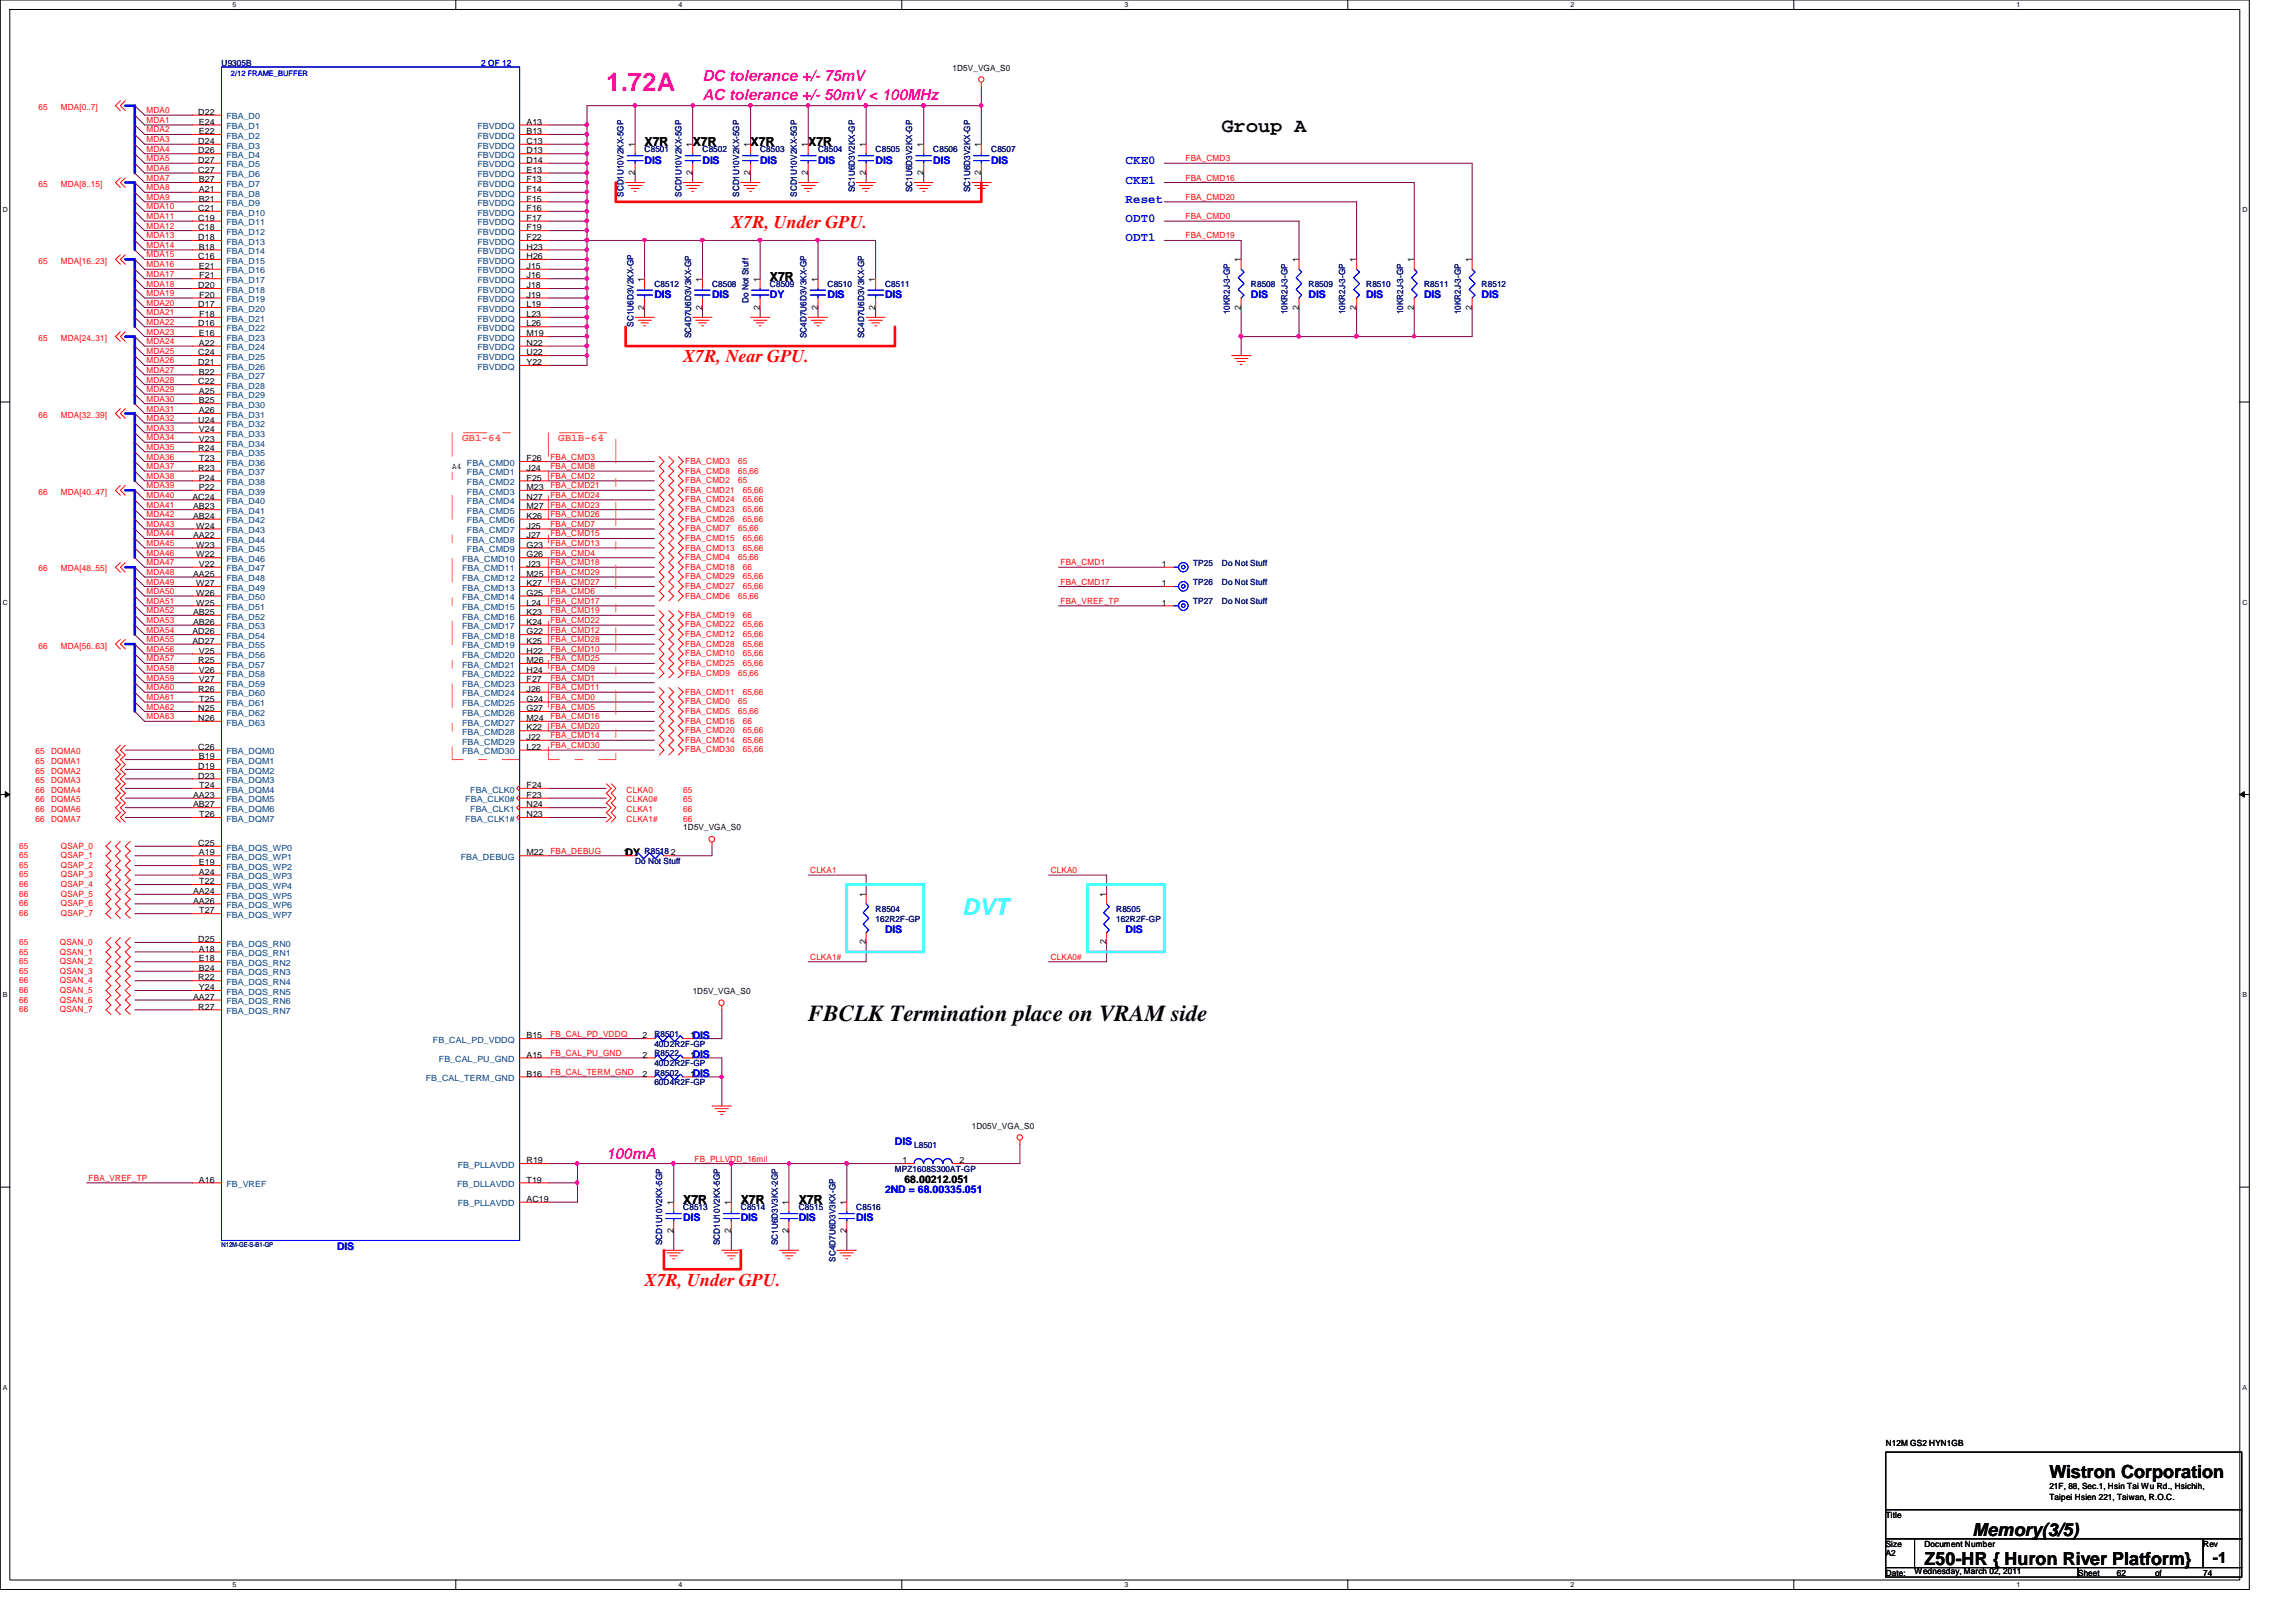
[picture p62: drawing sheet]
<svg xmlns="http://www.w3.org/2000/svg" width="297mm" height="210mm" viewBox="0 0 297 210" stroke-linecap="round" stroke-linejoin="round" font-family="sans-serif">
<defs><g id="words">
<text font-size="3.3" fill="#f0f" x="78.4" y="11.8">1.72A</text>
<text font-size="3" fill="#0ff" x="124.5" y="118.4">DVT</text>
<text font-size="3" x="104.6" y="132.1">FBCLK Termination place on VRAM side</text>
<text font-size="2.6" x="158.1" y="17">Group A</text>
<g font-size="2.3" fill="#f00">
<text x="94.6" y="29.5">X7R, Under GPU.</text>
<text x="88.4" y="46.9">X7R, Near GPU.</text>
<text x="83.4" y="166.4">X7R, Under GPU.</text>
</g>
<g font-size="2.3">
<text x="265.1" y="191.3">Wistron Corporation</text>
<text x="249" y="202.5">Z50-HR { Huron River Platform}</text>
<text x="255.2" y="198.8">Memory(3/5)</text>
</g>
<g font-size="2" fill="#f0f">
<text x="90.9" y="10.5">DC tolerance +/- 75mV</text>
<text x="90.9" y="12.9">AC tolerance +/- 50mV &lt; 100MHz</text>
<text x="78.4" y="149.9">100mA</text>
</g>
<text font-size="2" x="286.3" y="202.2">-1</text>
<g font-size="1.6">
<text x="83.4" y="18.9">X7R</text>
<text x="89.6" y="18.9">X7R</text>
<text x="97.1" y="18.9">X7R</text>
<text x="104.6" y="18.9">X7R</text>
<text x="99.6" y="36.4">X7R</text>
<text x="88.4" y="155.8">X7R</text>
<text x="95.8" y="155.8">X7R</text>
<text x="103.3" y="155.8">X7R</text>
</g>
<g font-size="1.6" fill="#00f">
<text x="145.6" y="21.3">CKE0</text>
<text x="145.6" y="23.7">CKE1</text>
<text x="145.6" y="28.7">ODT0</text>
<text x="145.6" y="26.2">Reset</text>
<text x="145.6" y="31.2">ODT1</text>
</g>
<g font-size="1.4" fill="#00f">
<text x="83.4" y="21.2">DIS</text>
<text x="90.9" y="21.2">DIS</text>
<text x="98.3" y="21.2">DIS</text>
<text x="105.8" y="21.2">DIS</text>
<text x="113.3" y="21.2">DIS</text>
<text x="120.7" y="21.2">DIS</text>
<text x="128.2" y="21.2">DIS</text>
<text x="84.7" y="38.6">DIS</text>
<text x="92.1" y="38.6">DIS</text>
<text x="99.6" y="38.6">DY</text>
<text x="107.1" y="38.6">DIS</text>
<text x="114.5" y="38.6">DIS</text>
<text x="161.8" y="38.6">DIS</text>
<text x="169.3" y="38.6">DIS</text>
<text x="176.7" y="38.6">DIS</text>
<text x="184.2" y="38.6">DIS</text>
<text x="191.7" y="38.6">DIS</text>
<text x="114.5" y="120.7">DIS</text>
<text x="145.6" y="120.7">DIS</text>
<text x="89.6" y="136.9">DIS</text>
<text x="89.6" y="134.4">DIS</text>
<text x="89.6" y="139.4">DIS</text>
<text x="115.8" y="148.1">DIS</text>
<text x="114.5" y="154.3">2ND = 68.00335.051</text>
<text x="43.6" y="161.8">DIS</text>
<text x="88.4" y="158.1">DIS</text>
<text x="95.8" y="158.1">DIS</text>
<text x="103.3" y="158.1">DIS</text>
<text x="110.8" y="158.1">DIS</text>
</g>
<g font-size="1.4" fill="#ff8000">
<text x="59.8" y="57.1">GB1-64</text>
<text x="72.2" y="57.1">GB1B-64</text>
</g>
<g font-size="1.4">
<text x="80.9" y="110.8">DY</text>
<text x="117" y="153.1">68.00212.051</text>
</g>
<g font-size="1.1" fill="#000080">
<text x="28.7" y="8.5">U9305B</text>
<text x="83.4" y="19.7">C8501</text>
<text x="90.9" y="19.7">C8502</text>
<text x="98.3" y="19.7">C8503</text>
<text x="105.8" y="19.7">C8504</text>
<text x="113.3" y="19.7">C8505</text>
<text x="120.7" y="19.7">C8506</text>
<text x="128.2" y="19.7">C8507</text>
<text x="80.7" y="25.5" transform="rotate(-90 80.7 25.5)">SCD1U10V2KX-5GP</text>
<text x="88.2" y="25.5" transform="rotate(-90 88.2 25.5)">SCD1U10V2KX-5GP</text>
<text x="95.6" y="25.5" transform="rotate(-90 95.6 25.5)">SCD1U10V2KX-5GP</text>
<text x="103.1" y="25.5" transform="rotate(-90 103.1 25.5)">SCD1U10V2KX-5GP</text>
<text x="110.6" y="24.9" transform="rotate(-90 110.6 24.9)">SC1U6D3V2KX-GP</text>
<text x="118" y="24.9" transform="rotate(-90 118 24.9)">SC1U6D3V2KX-GP</text>
<text x="125.5" y="24.9" transform="rotate(-90 125.5 24.9)">SC1U6D3V2KX-GP</text>
<text x="84.7" y="37.1">C8512</text>
<text x="92.1" y="37.1">C8508</text>
<text x="96.9" y="39.2" transform="rotate(-90 96.9 39.2)">Do Not Stuff</text>
<text x="99.6" y="37.1">C8509</text>
<text x="107.1" y="37.1">C8510</text>
<text x="114.5" y="37.1">C8511</text>
<text x="159.1" y="40.7" transform="rotate(-90 159.1 40.7)">10KR2J-3-GP</text>
<text x="161.8" y="37.1">R8508</text>
<text x="166.6" y="40.7" transform="rotate(-90 166.6 40.7)">10KR2J-3-GP</text>
<text x="169.3" y="37.1">R8509</text>
<text x="174" y="40.7" transform="rotate(-90 174 40.7)">10KR2J-3-GP</text>
<text x="176.7" y="37.1">R8510</text>
<text x="181.5" y="40.7" transform="rotate(-90 181.5 40.7)">10KR2J-3-GP</text>
<text x="184.2" y="37.1">R8511</text>
<text x="189" y="40.7" transform="rotate(-90 189 40.7)">10KR2J-3-GP</text>
<text x="191.7" y="37.1">R8512</text>
<text x="82" y="42.3" transform="rotate(-90 82 42.3)">SC1U6D3V2KX-GP</text>
<text x="89.4" y="43.8" transform="rotate(-90 89.4 43.8)">SC4D7U6D3V3KX-GP</text>
<text x="104.3" y="43.8" transform="rotate(-90 104.3 43.8)">SC4D7U6D3V3KX-GP</text>
<text x="111.8" y="43.8" transform="rotate(-90 111.8 43.8)">SC4D7U6D3V3KX-GP</text>
<text x="154.3" y="73.2">TP25</text>
<text x="154.3" y="75.7">TP26</text>
<text x="158.1" y="73.2">Do Not Stuff</text>
<text x="158.1" y="75.7">Do Not Stuff</text>
<text x="154.3" y="78.2">TP27</text>
<text x="158.1" y="78.2">Do Not Stuff</text>
<text x="82.2" y="111.8">Do Not Stuff</text>
<text x="83.4" y="110.6">R8518</text>
<text x="113.3" y="118">R8504</text>
<text x="113.3" y="119.3">162R2F-GP</text>
<text x="144.4" y="118">R8505</text>
<text x="144.4" y="119.3">162R2F-GP</text>
<text x="84.7" y="136.7">R8522</text>
<text x="84.7" y="138">40D2R2F-GP</text>
<text x="84.7" y="134.2">R8501</text>
<text x="84.7" y="135.5">40D2R2F-GP</text>
<text x="84.7" y="139.2">R8502</text>
<text x="84.7" y="140.4">60D4R2F-GP</text>
<text x="118.3" y="148.5">L8501</text>
<text x="115.8" y="151.6">MPZ1608S300AT-GP</text>
<text x="85.7" y="161.2" transform="rotate(-90 85.7 161.2)">SCD1U10V2KX-5GP</text>
<text x="88.4" y="156.6">C8513</text>
<text x="93.1" y="161.2" transform="rotate(-90 93.1 161.2)">SCD1U10V2KX-5GP</text>
<text x="95.8" y="156.6">C8514</text>
<text x="100.6" y="161.2" transform="rotate(-90 100.6 161.2)">SC1U6D3V3KX-2GP</text>
<text x="103.3" y="156.6">C8515</text>
<text x="110.8" y="156.6">C8516</text>
<text x="108.1" y="163.3" transform="rotate(-90 108.1 163.3)">SC4D7U6D3V3KX-GP</text>
</g>
<text font-size="1.1" fill="#00f" x="62.3" y="8.5">2 OF 12</text>
<g font-size="1.1">
<text x="123.2" y="9.1">1D5V_VGA_S0</text>
<text x="25.7" y="14.9">D22</text>
<text x="25.7" y="17.4">E22</text>
<text x="25.7" y="16.1">E24</text>
<text x="68.1" y="17.4">B13</text>
<text x="68.1" y="16.1">A13</text>
<text x="25.7" y="22.4">C27</text>
<text x="25.7" y="21.1">D27</text>
<text x="25.7" y="19.9">D26</text>
<text x="25.7" y="18.6">D24</text>
<text x="25.7" y="23.6">B27</text>
<text x="68.1" y="23.6">F13</text>
<text x="68.1" y="22.4">E13</text>
<text x="68.1" y="21.1">D14</text>
<text x="68.1" y="19.9">D13</text>
<text x="68.1" y="18.6">C13</text>
<text x="82.1" y="22.6" transform="rotate(-90 82.1 22.6)">2</text>
<text x="82.1" y="19" transform="rotate(-90 82.1 19)">1</text>
<text x="89.6" y="22.6" transform="rotate(-90 89.6 22.6)">2</text>
<text x="89.6" y="19" transform="rotate(-90 89.6 19)">1</text>
<text x="97.1" y="22.6" transform="rotate(-90 97.1 22.6)">2</text>
<text x="97.1" y="19" transform="rotate(-90 97.1 19)">1</text>
<text x="104.5" y="22.6" transform="rotate(-90 104.5 22.6)">2</text>
<text x="104.5" y="19" transform="rotate(-90 104.5 19)">1</text>
<text x="112" y="22.6" transform="rotate(-90 112 22.6)">2</text>
<text x="112" y="19" transform="rotate(-90 112 19)">1</text>
<text x="119.5" y="22.6" transform="rotate(-90 119.5 22.6)">2</text>
<text x="119.5" y="19" transform="rotate(-90 119.5 19)">1</text>
<text x="126.9" y="22.6" transform="rotate(-90 126.9 22.6)">2</text>
<text x="126.9" y="19" transform="rotate(-90 126.9 19)">1</text>
<text x="25.7" y="29.8">C18</text>
<text x="25.7" y="28.6">C19</text>
<text x="25.7" y="27.3">C21</text>
<text x="25.7" y="26.1">B21</text>
<text x="25.7" y="24.8">A21</text>
<text x="68.1" y="29.8">F19</text>
<text x="68.1" y="28.6">F17</text>
<text x="68.1" y="27.3">F16</text>
<text x="68.1" y="26.1">F15</text>
<text x="68.1" y="24.8">F14</text>
<text x="25.7" y="33.5">C16</text>
<text x="25.7" y="31.1">D18</text>
<text x="25.7" y="34.8">E21</text>
<text x="25.7" y="32.3">B18</text>
<text x="68.1" y="34.8">J15</text>
<text x="68.1" y="33.5">H26</text>
<text x="68.1" y="32.3">H23</text>
<text x="68.1" y="31.1">F22</text>
<text x="160.5" y="34" transform="rotate(-90 160.5 34)">1</text>
<text x="168" y="34" transform="rotate(-90 168 34)">1</text>
<text x="175.5" y="34" transform="rotate(-90 175.5 34)">1</text>
<text x="182.9" y="34" transform="rotate(-90 182.9 34)">1</text>
<text x="190.4" y="34" transform="rotate(-90 190.4 34)">1</text>
<text x="25.7" y="39.8">D17</text>
<text x="25.7" y="37.3">D20</text>
<text x="25.8" y="41">F18</text>
<text x="25.8" y="38.5">F20</text>
<text x="25.8" y="36">F21</text>
<text x="68.1" y="41">L23</text>
<text x="68.1" y="39.8">L19</text>
<text x="68.1" y="38.5">J19</text>
<text x="68.1" y="37.3">J18</text>
<text x="68.1" y="36">J16</text>
<text x="83.4" y="40.1" transform="rotate(-90 83.4 40.1)">2</text>
<text x="83.4" y="36.4" transform="rotate(-90 83.4 36.4)">1</text>
<text x="90.8" y="40.1" transform="rotate(-90 90.8 40.1)">2</text>
<text x="90.8" y="36.4" transform="rotate(-90 90.8 36.4)">1</text>
<text x="98.3" y="40.1" transform="rotate(-90 98.3 40.1)">2</text>
<text x="98.3" y="36.4" transform="rotate(-90 98.3 36.4)">1</text>
<text x="105.8" y="40.1" transform="rotate(-90 105.8 40.1)">2</text>
<text x="105.8" y="36.4" transform="rotate(-90 105.8 36.4)">1</text>
<text x="113.2" y="40.1" transform="rotate(-90 113.2 40.1)">2</text>
<text x="113.2" y="36.4" transform="rotate(-90 113.2 36.4)">1</text>
<text x="160.5" y="40.1" transform="rotate(-90 160.5 40.1)">2</text>
<text x="168" y="40.1" transform="rotate(-90 168 40.1)">2</text>
<text x="175.5" y="40.1" transform="rotate(-90 175.5 40.1)">2</text>
<text x="182.9" y="40.1" transform="rotate(-90 182.9 40.1)">2</text>
<text x="190.4" y="40.1" transform="rotate(-90 190.4 40.1)">2</text>
<text x="25.7" y="47.2">D21</text>
<text x="25.7" y="46">C24</text>
<text x="25.7" y="42.2">D16</text>
<text x="25.7" y="44.7">A22</text>
<text x="25.7" y="43.5">E16</text>
<text x="68.1" y="47.2">Y22</text>
<text x="68.1" y="46">U22</text>
<text x="68.1" y="44.7">N22</text>
<text x="68.1" y="43.5">M19</text>
<text x="68.1" y="42.2">L26</text>
<text x="25.7" y="49.7">C22</text>
<text x="25.7" y="53.5">A26</text>
<text x="25.7" y="52.2">B25</text>
<text x="25.7" y="51">A25</text>
<text x="25.7" y="48.5">B22</text>
<text x="25.7" y="58.4">R24</text>
<text x="25.7" y="54.7">U24</text>
<text x="25.7" y="57.2">V23</text>
<text x="25.7" y="56">V24</text>
<text x="25.8" y="59.7">T23</text>
<text x="68.1" y="59.7">F26</text>
<text x="24.9" y="64.6">AC24</text>
<text x="25" y="65.9">AB23</text>
<text x="25.7" y="60.9">R23</text>
<text x="25.7" y="63.4">P22</text>
<text x="25.7" y="62.2">P24</text>
<text x="58.5" y="60.7">A4</text>
<text x="68.1" y="65.9">M27</text>
<text x="68.1" y="64.6">N27</text>
<text x="68.1" y="63.4">M23</text>
<text x="68.1" y="62.2">F25</text>
<text x="68.1" y="60.9">J24</text>
<text x="25" y="69.6">AA22</text>
<text x="25" y="67.1">AB24</text>
<text x="25.4" y="70.9">W23</text>
<text x="25.4" y="68.4">W24</text>
<text x="68.1" y="70.9">G23</text>
<text x="68.1" y="69.6">J27</text>
<text x="68.1" y="68.4">J25</text>
<text x="68.1" y="67.1">K26</text>
<text x="25" y="74.6">AA25</text>
<text x="25.4" y="77.1">W26</text>
<text x="25.4" y="75.9">W27</text>
<text x="25.4" y="72.1">W22</text>
<text x="25.7" y="73.4">V22</text>
<text x="68.1" y="77.1">G25</text>
<text x="68.1" y="75.9">K27</text>
<text x="68.1" y="74.6">M25</text>
<text x="68.1" y="73.4">J23</text>
<text x="68.1" y="72.1">G26</text>
<text x="150.3" y="73.4">1</text>
<text x="150.3" y="75.9">1</text>
<text x="24.9" y="83.3">AD27</text>
<text x="24.9" y="82.1">AD26</text>
<text x="25" y="80.9">AB26</text>
<text x="25" y="79.6">AB25</text>
<text x="25.4" y="78.4">W25</text>
<text x="68.1" y="83.3">K25</text>
<text x="68.1" y="82.1">G22</text>
<text x="68.1" y="80.9">K24</text>
<text x="68.1" y="79.6">K23</text>
<text x="68.1" y="78.4">L24</text>
<text x="150.3" y="78.4">1</text>
<text x="25.7" y="89.5">R26</text>
<text x="25.7" y="85.8">R25</text>
<text x="25.7" y="88.3">V27</text>
<text x="25.7" y="87.1">V26</text>
<text x="25.7" y="84.6">V25</text>
<text x="68.1" y="89.5">J26</text>
<text x="68.1" y="88.3">F27</text>
<text x="68.1" y="87.1">H24</text>
<text x="68.1" y="85.8">M26</text>
<text x="68.1" y="84.6">H22</text>
<text x="25.7" y="93.3">N26</text>
<text x="25.7" y="92">N25</text>
<text x="25.8" y="90.8">T25</text>
<text x="68.1" y="95.8">J22</text>
<text x="68.1" y="94.5">K22</text>
<text x="68.1" y="93.3">M24</text>
<text x="68.1" y="92">G27</text>
<text x="68.1" y="90.8">G24</text>
<text x="25.7" y="100.8">D23</text>
<text x="25.7" y="99.5">D19</text>
<text x="25.7" y="97">C26</text>
<text x="25.7" y="98.3">B19</text>
<text x="25.8" y="102">T24</text>
<text x="68.1" y="97">L22</text>
<text x="68.1" y="102">F24</text>
<text x="25" y="104.5">AB27</text>
<text x="25" y="103.3">AA23</text>
<text x="25.8" y="105.7">T26</text>
<text x="68.1" y="104.5">N24</text>
<text x="68.1" y="105.7">N23</text>
<text x="68.1" y="103.3">F23</text>
<text x="88.4" y="107.4">1D5V_VGA_S0</text>
<text x="25.7" y="109.5">C25</text>
<text x="25.7" y="113.2">A24</text>
<text x="25.7" y="112">E19</text>
<text x="25.7" y="110.7">A19</text>
<text x="68.1" y="110.7">M22</text>
<text x="80.6" y="110.7">1</text>
<text x="86.8" y="110.7">2</text>
<text x="25" y="116.9">AA26</text>
<text x="25" y="115.7">AA24</text>
<text x="25.8" y="118.2">T27</text>
<text x="25.8" y="114.4">T22</text>
<text x="112" y="116.1" transform="rotate(-90 112 116.1)">1</text>
<text x="143.1" y="116.1" transform="rotate(-90 143.1 116.1)">1</text>
<text x="25.7" y="121.9">D25</text>
<text x="25.7" y="125.6">B24</text>
<text x="25.7" y="124.4">E18</text>
<text x="25.7" y="123.1">A18</text>
<text x="112" y="122.2" transform="rotate(-90 112 122.2)">2</text>
<text x="143.1" y="122.2" transform="rotate(-90 143.1 122.2)">2</text>
<text x="25" y="129.4">AA27</text>
<text x="25.7" y="130.6">R27</text>
<text x="25.7" y="126.9">R22</text>
<text x="25.7" y="128.1">Y24</text>
<text x="89.6" y="128.6">1D5V_VGA_S0</text>
<text x="68.1" y="136.9">A15</text>
<text x="68.1" y="134.4">B15</text>
<text x="83.1" y="136.9">2</text>
<text x="83.1" y="134.4">2</text>
<text x="89.3" y="136.9">1</text>
<text x="89.3" y="134.4">1</text>
<text x="68.1" y="139.3">B16</text>
<text x="83.1" y="139.3">2</text>
<text x="89.3" y="139.3">1</text>
<text x="125.7" y="146">1D05V_VGA_S0</text>
<text x="25.7" y="153">A16</text>
<text x="68.1" y="155.5">AC19</text>
<text x="68.1" y="150.5">R19</text>
<text x="68.1" y="153">T19</text>
<text x="87.1" y="155.9" transform="rotate(-90 87.1 155.9)">1</text>
<text x="94.6" y="155.9" transform="rotate(-90 94.6 155.9)">1</text>
<text x="102" y="155.9" transform="rotate(-90 102 155.9)">1</text>
<text x="109.5" y="155.9" transform="rotate(-90 109.5 155.9)">1</text>
<text x="116.8" y="150.5">1</text>
<text x="124.1" y="150.5">2</text>
<text x="87.1" y="159.6" transform="rotate(-90 87.1 159.6)">2</text>
<text x="94.6" y="159.6" transform="rotate(-90 94.6 159.6)">2</text>
<text x="102" y="159.6" transform="rotate(-90 102 159.6)">2</text>
<text x="109.5" y="159.6" transform="rotate(-90 109.5 159.6)">2</text>
<text x="244" y="187.1">N12M GS2 HYN1GB</text>
<text x="244" y="196.4">Title</text>
<text x="265.1" y="192.7">21F, 88, Sec.1, Hsin Tai Wu Rd., Hsichih,</text>
<text x="265.1" y="194.1">Taipei Hsien 221, Taiwan, R.O.C.</text>
<text x="244" y="200.2">Size</text>
<text x="244" y="203.9">Date:</text>
<text x="244" y="201.4">A2</text>
<text x="247.7" y="203.7">Wednesday, March 02, 2011</text>
<text x="249" y="200.2">Document Number</text>
<text x="268.9" y="203.9">Sheet</text>
<text x="273.9" y="203.9">62</text>
<text x="278.8" y="203.9">of</text>
<text x="285" y="200.2">Rev</text>
<text x="285" y="203.9">74</text>
</g>
<g font-size="1.1" fill="#f00">
<text x="5" y="14.2">65</text>
<text x="7.9" y="14.2">MDA[0..7]</text>
<text x="19" y="14.6">MDA0</text>
<text x="19" y="15.9">MDA1</text>
<text x="19" y="17.1">MDA2</text>
<text x="19" y="18.4">MDA3</text>
<text x="19" y="20.9">MDA5</text>
<text x="19" y="19.6">MDA4</text>
<text x="19" y="22.1">MDA6</text>
<text x="19" y="23.4">MDA7</text>
<text x="153.4" y="20.9">FBA_CMD3</text>
<text x="153.4" y="23.4">FBA_CMD16</text>
<text x="5" y="24.2">65</text>
<text x="7.9" y="24.2">MDA[8..15]</text>
<text x="19" y="24.6">MDA8</text>
<text x="19" y="25.9">MDA9</text>
<text x="19" y="29.6">MDA12</text>
<text x="19" y="28.4">MDA11</text>
<text x="19" y="27.1">MDA10</text>
<text x="153.4" y="28.4">FBA_CMD0</text>
<text x="153.4" y="25.9">FBA_CMD20</text>
<text x="5" y="34.2">65</text>
<text x="7.9" y="34.2">MDA[16..23]</text>
<text x="19" y="33.3">MDA15</text>
<text x="19" y="32.1">MDA14</text>
<text x="19" y="30.9">MDA13</text>
<text x="19" y="35.8">MDA17</text>
<text x="19" y="34.6">MDA16</text>
<text x="153.4" y="30.9">FBA_CMD19</text>
<text x="19" y="39.5">MDA20</text>
<text x="19" y="38.3">MDA19</text>
<text x="19" y="37.1">MDA18</text>
<text x="19" y="40.8">MDA21</text>
<text x="5" y="44.1">65</text>
<text x="7.9" y="44.1">MDA[24..31]</text>
<text x="19" y="43.3">MDA23</text>
<text x="19" y="42">MDA22</text>
<text x="19" y="45.8">MDA25</text>
<text x="19" y="44.5">MDA24</text>
<text x="19" y="47">MDA26</text>
<text x="19" y="49.5">MDA28</text>
<text x="19" y="48.3">MDA27</text>
<text x="19" y="53.3">MDA31</text>
<text x="19" y="52">MDA30</text>
<text x="19" y="50.8">MDA29</text>
<text x="5" y="54.1">66</text>
<text x="7.9" y="54.1">MDA[32..39]</text>
<text x="19" y="58.2">MDA35</text>
<text x="19" y="59.5">MDA36</text>
<text x="19" y="55.8">MDA33</text>
<text x="19" y="54.5">MDA32</text>
<text x="19" y="57">MDA34</text>
<text x="71.2" y="59.5">FBA_CMD3</text>
<text x="5" y="64">66</text>
<text x="7.9" y="64">MDA[40..47]</text>
<text x="19" y="62">MDA38</text>
<text x="19" y="60.7">MDA37</text>
<text x="19" y="63.2">MDA39</text>
<text x="19" y="64.4">MDA40</text>
<text x="19" y="65.7">MDA41</text>
<text x="71.2" y="60.7">FBA_CMD8</text>
<text x="71.2" y="63.2">FBA_CMD21</text>
<text x="71.2" y="65.7">FBA_CMD23</text>
<text x="71.2" y="64.4">FBA_CMD24</text>
<text x="71.2" y="62">FBA_CMD2</text>
<text x="88.6" y="65">FBA_CMD24</text>
<text x="88.6" y="63.8">FBA_CMD21</text>
<text x="88.6" y="62.5">FBA_CMD2</text>
<text x="88.6" y="61.3">FBA_CMD8</text>
<text x="88.6" y="60">FBA_CMD3</text>
<text x="95.5" y="62.5">65</text>
<text x="95.5" y="61.3">65,66</text>
<text x="95.5" y="60">65</text>
<text x="96.1" y="65">65,66</text>
<text x="96.1" y="63.8">65,66</text>
<text x="19" y="66.9">MDA42</text>
<text x="19" y="69.4">MDA44</text>
<text x="19" y="68.2">MDA43</text>
<text x="19" y="71.9">MDA46</text>
<text x="19" y="70.7">MDA45</text>
<text x="71.2" y="70.7">FBA_CMD13</text>
<text x="71.2" y="71.9">FBA_CMD4</text>
<text x="71.2" y="69.4">FBA_CMD15</text>
<text x="71.2" y="66.9">FBA_CMD26</text>
<text x="71.2" y="68.2">FBA_CMD7</text>
<text x="88.6" y="71.2">FBA_CMD13</text>
<text x="88.6" y="70">FBA_CMD15</text>
<text x="88.6" y="68.7">FBA_CMD7</text>
<text x="88.6" y="67.5">FBA_CMD26</text>
<text x="88.6" y="66.3">FBA_CMD23</text>
<text x="95.5" y="68.7">65,66</text>
<text x="96.1" y="71.2">65,66</text>
<text x="96.1" y="70">65,66</text>
<text x="96.1" y="67.5">65,66</text>
<text x="96.1" y="66.3">65,66</text>
<text x="5" y="74">66</text>
<text x="7.9" y="74">MDA[48..55]</text>
<text x="19" y="73.2">MDA47</text>
<text x="19" y="76.9">MDA50</text>
<text x="19" y="75.6">MDA49</text>
<text x="19" y="74.4">MDA48</text>
<text x="71.2" y="76.9">FBA_CMD6</text>
<text x="71.2" y="73.2">FBA_CMD18</text>
<text x="71.2" y="75.6">FBA_CMD27</text>
<text x="71.2" y="74.4">FBA_CMD29</text>
<text x="88.6" y="77.5">FBA_CMD6</text>
<text x="88.6" y="76.2">FBA_CMD27</text>
<text x="88.6" y="75">FBA_CMD29</text>
<text x="88.6" y="73.7">FBA_CMD18</text>
<text x="88.6" y="72.5">FBA_CMD4</text>
<text x="95.5" y="77.5">65,66</text>
<text x="95.5" y="72.5">65,66</text>
<text x="96.1" y="76.2">65,66</text>
<text x="96.1" y="75">65,66</text>
<text x="96.1" y="73.7">66</text>
<text x="137.2" y="75.6">FBA_CMD17</text>
<text x="137.2" y="73.2">FBA_CMD1</text>
<text x="5" y="83.9">66</text>
<text x="7.9" y="83.9">MDA[56..63]</text>
<text x="19" y="78.1">MDA51</text>
<text x="19" y="81.9">MDA54</text>
<text x="19" y="80.6">MDA53</text>
<text x="19" y="79.4">MDA52</text>
<text x="19" y="83.1">MDA55</text>
<text x="71.2" y="81.9">FBA_CMD12</text>
<text x="71.2" y="79.4">FBA_CMD19</text>
<text x="71.2" y="80.6">FBA_CMD22</text>
<text x="71.2" y="83.1">FBA_CMD28</text>
<text x="71.2" y="78.1">FBA_CMD17</text>
<text x="88.6" y="83.7">FBA_CMD28</text>
<text x="88.6" y="82.4">FBA_CMD12</text>
<text x="88.6" y="81.2">FBA_CMD22</text>
<text x="88.6" y="80">FBA_CMD19</text>
<text x="96.1" y="83.7">65,66</text>
<text x="96.1" y="82.4">65,66</text>
<text x="96.1" y="81.2">65,66</text>
<text x="96.1" y="80">66</text>
<text x="137.2" y="78.1">FBA_VREF_TP</text>
<text x="19" y="84.4">MDA56</text>
<text x="19" y="86.9">MDA58</text>
<text x="19" y="85.6">MDA57</text>
<text x="19" y="88.1">MDA59</text>
<text x="19" y="89.3">MDA60</text>
<text x="71.2" y="88.1">FBA_CMD1</text>
<text x="71.2" y="84.4">FBA_CMD10</text>
<text x="71.2" y="86.9">FBA_CMD9</text>
<text x="71.2" y="89.3">FBA_CMD11</text>
<text x="71.2" y="85.6">FBA_CMD25</text>
<text x="88.6" y="89.9">FBA_CMD11</text>
<text x="88.6" y="87.4">FBA_CMD9</text>
<text x="88.6" y="86.2">FBA_CMD25</text>
<text x="88.6" y="84.9">FBA_CMD10</text>
<text x="95.5" y="87.4">65,66</text>
<text x="96.1" y="89.9">65,66</text>
<text x="96.1" y="86.2">65,66</text>
<text x="96.1" y="84.9">65,66</text>
<text x="19" y="90.6">MDA61</text>
<text x="19" y="91.8">MDA62</text>
<text x="19" y="93.1">MDA63</text>
<text x="71.2" y="90.6">FBA_CMD0</text>
<text x="71.2" y="91.8">FBA_CMD5</text>
<text x="71.2" y="95.5">FBA_CMD14</text>
<text x="71.2" y="94.3">FBA_CMD20</text>
<text x="71.2" y="93.1">FBA_CMD16</text>
<text x="88.6" y="94.9">FBA_CMD20</text>
<text x="88.6" y="93.6">FBA_CMD16</text>
<text x="88.6" y="92.4">FBA_CMD5</text>
<text x="88.6" y="91.1">FBA_CMD0</text>
<text x="95.5" y="92.4">65,66</text>
<text x="95.5" y="91.1">65</text>
<text x="96.1" y="94.9">65,66</text>
<text x="96.1" y="93.6">66</text>
<text x="4.6" y="97.6">65</text>
<text x="4.6" y="98.8">65</text>
<text x="4.6" y="100.1">65</text>
<text x="4.6" y="101.3">65</text>
<text x="6.6" y="97.6">DQMA0</text>
<text x="6.6" y="98.8">DQMA1</text>
<text x="6.6" y="100.1">DQMA2</text>
<text x="6.6" y="101.3">DQMA3</text>
<text x="71.2" y="96.8">FBA_CMD30</text>
<text x="88.6" y="97.4">FBA_CMD30</text>
<text x="88.6" y="96.1">FBA_CMD14</text>
<text x="96.1" y="97.4">65,66</text>
<text x="96.1" y="96.1">65,66</text>
<text x="4.6" y="102.6">66</text>
<text x="4.6" y="103.8">66</text>
<text x="4.6" y="105.1">66</text>
<text x="4.6" y="106.3">66</text>
<text x="6.6" y="102.6">DQMA4</text>
<text x="6.6" y="103.8">DQMA5</text>
<text x="6.6" y="105.1">DQMA6</text>
<text x="6.6" y="106.3">DQMA7</text>
<text x="81.1" y="105.1">CLKA1</text>
<text x="81.1" y="106.3">CLKA1#</text>
<text x="81.1" y="102.6">CLKA0</text>
<text x="81.1" y="103.8">CLKA0#</text>
<text x="88.4" y="106.3">66</text>
<text x="88.4" y="103.8">65</text>
<text x="88.4" y="105.1">66</text>
<text x="88.4" y="102.6">65</text>
<text x="2.5" y="109.8">65</text>
<text x="2.5" y="111.1">65</text>
<text x="2.5" y="112.3">65</text>
<text x="2.5" y="113.5">65</text>
<text x="7.9" y="109.8">QSAP_0</text>
<text x="7.9" y="111.1">QSAP_1</text>
<text x="7.9" y="112.3">QSAP_2</text>
<text x="7.9" y="113.5">QSAP_3</text>
<text x="71.2" y="110.5">FBA_DEBUG</text>
<text x="104.8" y="113">CLKA1</text>
<text x="135.9" y="113">CLKA0</text>
<text x="2.5" y="114.8">66</text>
<text x="2.5" y="116">66</text>
<text x="2.5" y="117.3">66</text>
<text x="2.5" y="118.5">66</text>
<text x="7.9" y="114.8">QSAP_4</text>
<text x="7.9" y="116">QSAP_5</text>
<text x="7.9" y="117.3">QSAP_6</text>
<text x="7.9" y="118.5">QSAP_7</text>
<text x="2.5" y="122.3">65</text>
<text x="2.5" y="123.5">65</text>
<text x="2.5" y="124.8">65</text>
<text x="2.5" y="126">65</text>
<text x="7.7" y="122.3">QSAN_0</text>
<text x="7.7" y="123.5">QSAN_1</text>
<text x="7.7" y="124.8">QSAN_2</text>
<text x="7.7" y="126">QSAN_3</text>
<text x="104.8" y="124.2">CLKA1#</text>
<text x="135.9" y="124.2">CLKA0#</text>
<text x="2.5" y="127.3">66</text>
<text x="2.5" y="128.5">66</text>
<text x="2.5" y="129.8">66</text>
<text x="2.5" y="131">66</text>
<text x="7.7" y="127.3">QSAN_4</text>
<text x="7.7" y="128.5">QSAN_5</text>
<text x="7.7" y="129.8">QSAN_6</text>
<text x="7.7" y="131">QSAN_7</text>
<text x="71.2" y="134.2">FB_CAL_PD_VDDQ</text>
<text x="71.2" y="136.7">FB_CAL_PU_GND</text>
<text x="71.2" y="139.1">FB_CAL_TERM_GND</text>
<text x="11.5" y="152.8">FBA_VREF_TP</text>
<text x="89.9" y="150.3">FB_PLLVDD_16mil</text>
</g>
<g font-size="1.1" fill="#004080">
<text x="29.3" y="17.9">FBA_D2</text>
<text x="29.3" y="16.7">FBA_D1</text>
<text x="29.3" y="15.5">FBA_D0</text>
<text x="61.8" y="17.9">FBVDDQ</text>
<text x="61.8" y="16.7">FBVDDQ</text>
<text x="29.3" y="22.9">FBA_D6</text>
<text x="29.3" y="21.7">FBA_D5</text>
<text x="29.3" y="20.4">FBA_D4</text>
<text x="29.3" y="19.2">FBA_D3</text>
<text x="61.8" y="22.9">FBVDDQ</text>
<text x="61.8" y="21.7">FBVDDQ</text>
<text x="61.8" y="20.4">FBVDDQ</text>
<text x="61.8" y="19.2">FBVDDQ</text>
<text x="29.3" y="29.2">FBA_D11</text>
<text x="29.3" y="27.9">FBA_D10</text>
<text x="29.3" y="26.7">FBA_D9</text>
<text x="29.3" y="25.4">FBA_D8</text>
<text x="29.3" y="24.2">FBA_D7</text>
<text x="61.8" y="29.2">FBVDDQ</text>
<text x="61.8" y="27.9">FBVDDQ</text>
<text x="61.8" y="26.7">FBVDDQ</text>
<text x="61.8" y="25.4">FBVDDQ</text>
<text x="61.8" y="24.2">FBVDDQ</text>
<text x="29.3" y="35.4">FBA_D16</text>
<text x="29.3" y="34.1">FBA_D15</text>
<text x="29.3" y="32.9">FBA_D14</text>
<text x="29.3" y="31.7">FBA_D13</text>
<text x="29.3" y="30.4">FBA_D12</text>
<text x="61.8" y="35.4">FBVDDQ</text>
<text x="61.8" y="34.1">FBVDDQ</text>
<text x="61.8" y="32.9">FBVDDQ</text>
<text x="61.8" y="31.7">FBVDDQ</text>
<text x="61.8" y="30.4">FBVDDQ</text>
<text x="29.3" y="41.6">FBA_D21</text>
<text x="29.3" y="40.3">FBA_D20</text>
<text x="29.3" y="39.1">FBA_D19</text>
<text x="29.3" y="37.9">FBA_D18</text>
<text x="29.3" y="36.6">FBA_D17</text>
<text x="61.8" y="41.6">FBVDDQ</text>
<text x="61.8" y="40.3">FBVDDQ</text>
<text x="61.8" y="39.1">FBVDDQ</text>
<text x="61.8" y="37.9">FBVDDQ</text>
<text x="61.8" y="36.6">FBVDDQ</text>
<text x="29.3" y="47.8">FBA_D26</text>
<text x="29.3" y="46.6">FBA_D25</text>
<text x="29.3" y="45.3">FBA_D24</text>
<text x="29.3" y="44.1">FBA_D23</text>
<text x="29.3" y="42.8">FBA_D22</text>
<text x="61.8" y="47.8">FBVDDQ</text>
<text x="61.8" y="46.6">FBVDDQ</text>
<text x="61.8" y="45.3">FBVDDQ</text>
<text x="61.8" y="44.1">FBVDDQ</text>
<text x="61.8" y="42.8">FBVDDQ</text>
<text x="29.3" y="52.8">FBA_D30</text>
<text x="29.3" y="51.6">FBA_D29</text>
<text x="29.3" y="50.3">FBA_D28</text>
<text x="29.3" y="49.1">FBA_D27</text>
<text x="29.3" y="59">FBA_D35</text>
<text x="29.3" y="57.8">FBA_D34</text>
<text x="29.3" y="56.6">FBA_D33</text>
<text x="29.3" y="55.3">FBA_D32</text>
<text x="29.3" y="54.1">FBA_D31</text>
<text x="29.3" y="65.2">FBA_D40</text>
<text x="29.3" y="64">FBA_D39</text>
<text x="29.3" y="62.8">FBA_D38</text>
<text x="29.3" y="61.5">FBA_D37</text>
<text x="29.3" y="60.3">FBA_D36</text>
<text x="60.4" y="65.2">FBA_CMD4</text>
<text x="60.4" y="64">FBA_CMD3</text>
<text x="60.4" y="62.8">FBA_CMD2</text>
<text x="60.4" y="61.5">FBA_CMD1</text>
<text x="60.4" y="60.3">FBA_CMD0</text>
<text x="29.3" y="71.5">FBA_D45</text>
<text x="29.3" y="70.2">FBA_D44</text>
<text x="29.3" y="69">FBA_D43</text>
<text x="29.3" y="67.7">FBA_D42</text>
<text x="29.3" y="66.5">FBA_D41</text>
<text x="60.4" y="71.5">FBA_CMD9</text>
<text x="60.4" y="70.2">FBA_CMD8</text>
<text x="60.4" y="69">FBA_CMD7</text>
<text x="60.4" y="67.7">FBA_CMD6</text>
<text x="60.4" y="66.5">FBA_CMD5</text>
<text x="29.3" y="77.7">FBA_D50</text>
<text x="29.3" y="76.5">FBA_D49</text>
<text x="29.3" y="75.2">FBA_D48</text>
<text x="29.3" y="74">FBA_D47</text>
<text x="29.3" y="72.7">FBA_D46</text>
<text x="59.8" y="77.7">FBA_CMD14</text>
<text x="59.8" y="76.5">FBA_CMD13</text>
<text x="59.8" y="75.2">FBA_CMD12</text>
<text x="59.8" y="74">FBA_CMD11</text>
<text x="59.8" y="72.7">FBA_CMD10</text>
<text x="29.3" y="83.9">FBA_D55</text>
<text x="29.3" y="82.7">FBA_D54</text>
<text x="29.3" y="81.4">FBA_D53</text>
<text x="29.3" y="80.2">FBA_D52</text>
<text x="29.3" y="79">FBA_D51</text>
<text x="59.8" y="83.9">FBA_CMD19</text>
<text x="59.8" y="82.7">FBA_CMD18</text>
<text x="59.8" y="81.4">FBA_CMD17</text>
<text x="59.8" y="80.2">FBA_CMD16</text>
<text x="59.8" y="79">FBA_CMD15</text>
<text x="29.3" y="88.9">FBA_D59</text>
<text x="29.3" y="87.7">FBA_D58</text>
<text x="29.3" y="86.4">FBA_D57</text>
<text x="29.3" y="85.2">FBA_D56</text>
<text x="59.8" y="88.9">FBA_CMD23</text>
<text x="59.8" y="87.7">FBA_CMD22</text>
<text x="59.8" y="86.4">FBA_CMD21</text>
<text x="59.8" y="85.2">FBA_CMD20</text>
<text x="29.3" y="93.9">FBA_D63</text>
<text x="29.3" y="92.6">FBA_D62</text>
<text x="29.3" y="91.4">FBA_D61</text>
<text x="29.3" y="90.1">FBA_D60</text>
<text x="59.8" y="95.1">FBA_CMD28</text>
<text x="59.8" y="93.9">FBA_CMD27</text>
<text x="59.8" y="92.6">FBA_CMD26</text>
<text x="59.8" y="91.4">FBA_CMD25</text>
<text x="59.8" y="90.1">FBA_CMD24</text>
<text x="29.3" y="101.3">FBA_DQM3</text>
<text x="29.3" y="100.1">FBA_DQM2</text>
<text x="29.3" y="98.8">FBA_DQM1</text>
<text x="29.3" y="97.6">FBA_DQM0</text>
<text x="59.8" y="97.6">FBA_CMD30</text>
<text x="59.8" y="96.4">FBA_CMD29</text>
<text x="29.3" y="106.3">FBA_DQM7</text>
<text x="29.3" y="105.1">FBA_DQM6</text>
<text x="29.3" y="103.8">FBA_DQM5</text>
<text x="29.3" y="102.6">FBA_DQM4</text>
<text x="60.2" y="106.3">FBA_CLK1#</text>
<text x="60.2" y="103.8">FBA_CLK0#</text>
<text x="60.8" y="105.1">FBA_CLK1</text>
<text x="60.8" y="102.6">FBA_CLK0</text>
<text x="29.3" y="113.8">FBA_DQS_WP3</text>
<text x="29.3" y="112.6">FBA_DQS_WP2</text>
<text x="29.3" y="111.3">FBA_DQS_WP1</text>
<text x="29.3" y="110.1">FBA_DQS_WP0</text>
<text x="59.6" y="111.3">FBA_DEBUG</text>
<text x="29.3" y="118.8">FBA_DQS_WP7</text>
<text x="29.3" y="117.5">FBA_DQS_WP6</text>
<text x="29.3" y="116.3">FBA_DQS_WP5</text>
<text x="29.3" y="115">FBA_DQS_WP4</text>
<text x="29.3" y="125">FBA_DQS_RN2</text>
<text x="29.3" y="123.7">FBA_DQS_RN1</text>
<text x="29.3" y="122.5">FBA_DQS_RN0</text>
<text x="29.3" y="131.2">FBA_DQS_RN7</text>
<text x="29.3" y="130">FBA_DQS_RN6</text>
<text x="29.3" y="128.7">FBA_DQS_RN5</text>
<text x="29.3" y="127.5">FBA_DQS_RN4</text>
<text x="29.3" y="126.2">FBA_DQS_RN3</text>
<text x="56" y="135">FB_CAL_PD_VDDQ</text>
<text x="56.8" y="137.5">FB_CAL_PU_GND</text>
<text x="55.1" y="139.9">FB_CAL_TERM_GND</text>
<text x="29.3" y="153.6">FB_VREF</text>
<text x="59.1" y="153.6">FB_DLLAVDD</text>
<text x="59.2" y="151.1">FB_PLLAVDD</text>
<text x="59.2" y="156.1">FB_PLLAVDD</text>
</g>
<text font-size="1" fill="#00f" x="29.9" y="9.8">2/12 FRAME_BUFFER</text>
<g font-size=".9">
<text x="30.1" y=".9">5</text>
<text x="87.8" y=".9">4</text>
<text x="145.5" y=".9">3</text>
<text x="203.2" y=".9">2</text>
<text x="260.9" y=".9">1</text>
<text x=".4" y="27.4">D</text>
<text x="290.1" y="27.4">D</text>
<text x=".4" y="78.2">C</text>
<text x="290.1" y="78.2">C</text>
<text x=".4" y="129">B</text>
<text x="290.1" y="129">B</text>
<text x=".4" y="179.8">A</text>
<text x="290.1" y="179.8">A</text>
<text x="30.1" y="205.4">5</text>
<text x="87.8" y="205.4">4</text>
<text x="145.5" y="205.4">3</text>
<text x="203.2" y="205.4">2</text>
<text x="260.9" y="205.4">1</text>
</g>
<text font-size=".9" fill="#000080" x="28.7" y="161.3">N12M-GE-S-B1-GP</text>
</g></defs>
<path d="M0 0h291v205.7h-291zM1.3 1.2h288.5v203.3h-288.5z" fill="none" stroke="#000" stroke-width=".13"/>
<g fill="#fff">
<path d="M30.1 .1h.5v1h-.5z"/>
<path d="M30.1 204.6h.5v1h-.5z"/>
</g>
<path d="M59 0v1.2M59 204.5v1.2" fill="none" stroke="#000" stroke-width=".13"/>
<g fill="#fff">
<path d="M87.8 .1h.5v1h-.5z"/>
<path d="M87.8 204.6h.5v1h-.5z"/>
</g>
<path d="M116.7 0v1.2M116.7 204.5v1.2" fill="none" stroke="#000" stroke-width=".13"/>
<g fill="#fff">
<path d="M145.5 .1h.5v1h-.5z"/>
<path d="M145.5 204.6h.5v1h-.5z"/>
</g>
<path d="M174.4 0v1.2M174.4 204.5v1.2" fill="none" stroke="#000" stroke-width=".13"/>
<g fill="#fff">
<path d="M203.2 .1h.5v1h-.5z"/>
<path d="M203.2 204.6h.5v1h-.5z"/>
</g>
<path d="M232.1 0v1.2M232.1 204.5v1.2" fill="none" stroke="#000" stroke-width=".13"/>
<g fill="#fff">
<path d="M260.9 .1h.5v1h-.5z"/>
<path d="M260.9 204.6h.5v1h-.5z"/>
<path d="M.4 26.6h.6v1h-.6z"/>
<path d="M290.1 26.6h.6v1h-.6z"/>
<path d="M.4 77.4h.6v1h-.6z"/>
<path d="M290.1 77.4h.6v1h-.6z"/>
</g>
<path d="M0 52h1.3M289.8 52h1.2" fill="none" stroke="#000" stroke-width=".13"/>
<g fill="#fff">
<path d="M.4 128.2h.6v1h-.6z"/>
<path d="M290.1 128.2h.6v1h-.6z"/>
</g>
<path d="M0 102.8h1.3M.7 102.4l.6 .4-.6 .4zM289.8 102.8h1.2M289.8 102.8l.6-.4v.8z" fill="none" stroke="#000" stroke-width=".13"/>
<path d="M.7 102.4l.6 .4-.6 .4zM289.8 102.8l.6-.4v.8z" fill="#000"/>
<g fill="#fff">
<path d="M.4 179h.5v1h-.5z"/>
<path d="M290.1 179h.6v1h-.6z"/>
</g>
<path d="M0 153.6h1.3M289.8 153.6h1.2" fill="none" stroke="#000" stroke-width=".13"/>
<path d="M175.5 39.8v3.8M190.5 21.1v12.5M160.6 43.6h7.5M104.6 113.2h7.5v2.5M135.7 113.2h7.5v2.5M112.1 122v2.5h-7.5M143.2 122v2.5h-7.5" fill="none" stroke="#800040" stroke-width=".13"/>
<path d="M167.9 43.4h.3v.1v.2h-.2h-.1z" fill-rule="evenodd" fill="#f0f"/>
<path d="M167.9 43.4h.3v.1v.2h-.2h-.1z" fill="none" stroke="#f0f" stroke-width=".13"/>
<path d="M160.4 43.4h.3l.1 .1-.1 .2h-.2h-.1z" fill-rule="evenodd" fill="#f0f"/>
<path d="M160.4 43.4h.3l.1 .1-.1 .2h-.2h-.1z" fill="none" stroke="#f0f" stroke-width=".13"/>
<path d="M150.6 28.6h17.5M175.5 43.6h15" fill="none" stroke="#800040" stroke-width=".13"/>
<path d="M182.8 43.4h.3l.1 .1-.1 .2h-.1h-.2z" fill-rule="evenodd" fill="#f0f"/>
<path d="M182.8 43.4h.3l.1 .1-.1 .2h-.1h-.2z" fill="none" stroke="#f0f" stroke-width=".13"/>
<path d="M175.3 43.4h.3l.1 .1-.1 .2h-.1h-.2z" fill-rule="evenodd" fill="#f0f"/>
<path d="M175.3 43.4h.3l.1 .1-.1 .2h-.1h-.2z" fill="none" stroke="#f0f" stroke-width=".13"/>
<path d="M168.1 43.6h7.4" fill="none" stroke="#800040" stroke-width=".13"/>
<path d="M175.3 43.4h.3l.1 .1-.1 .2h-.1h-.2z" fill-rule="evenodd" fill="#f0f"/>
<path d="M175.3 43.4h.3l.1 .1-.1 .2h-.1h-.2z" fill="none" stroke="#f0f" stroke-width=".13"/>
<path d="M167.9 43.4h.3v.1v.2h-.2h-.1z" fill-rule="evenodd" fill="#f0f"/>
<path d="M167.9 43.4h.3v.1v.2h-.2h-.1z" fill="none" stroke="#f0f" stroke-width=".13"/>
<path d="M150.6 21.1h39.9M150.6 31.1h10M160.6 39.8v6.2M168.1 39.8v3.8M183 23.6v10" fill="none" stroke="#800040" stroke-width=".13"/>
<path d="M160.4 43.4h.3l.1 .1-.1 .2h-.2h-.1z" fill-rule="evenodd" fill="#f0f"/>
<path d="M160.4 43.4h.3l.1 .1-.1 .2h-.2h-.1z" fill="none" stroke="#f0f" stroke-width=".13"/>
<g fill="none" stroke="#800040" stroke-width=".13">
<path d="M150.6 23.6h32.4M150.6 26.1h24.9v7.5M160.6 31.1v2.5M168.1 28.6v5M183 39.8v3.8M190.5 39.8v3.8M16.2 99.6h8.7M16.2 97.1h8.7M16.2 98.3h8.7M16.2 100.8h8.7M16.2 102h8.7M16.2 103.3h8.7"/>
<path d="M16.2 104.5h8.7M16.2 105.8h8.7M17.4 109.5h7.5M17.4 115.7h7.5M17.4 114.5h7.5M17.4 118.2h7.5M17.4 117h7.5M17.4 112h7.5M17.4 113.2h7.5M17.4 110.7h7.5M70.9 104.5h7.5M70.9 105.8h7.5"/>
<path d="M70.9 102h7.5M70.9 103.3h7.5M17.4 124.5h7.5M17.4 123.2h7.5M17.4 128.2h7.5M17.4 126.9h7.5M17.4 129.4h7.5M17.4 125.7h7.5M17.4 130.7h7.5M17.4 122h7.5M74.7 150.6h12.5M109.6 150.6h7.4"/>
<path d="M131.9 148.1v2.5"/>
</g>
<path d="M74.5 150.4h.3l.1 .1-.1 .2-.1 .1-.2-.1z" fill-rule="evenodd" fill="#f0f"/>
<path d="M74.5 150.4h.3l.1 .1-.1 .2-.1 .1-.2-.1z" fill="none" stroke="#f0f" stroke-width=".13"/>
<path d="M87.2 159.3v2.5M94.6 150.6h7.5M124.5 150.6h7.4" fill="none" stroke="#800040" stroke-width=".13"/>
<path d="M94.4 150.4h.3l.1 .1-.1 .2-.1 .1-.2-.1z" fill-rule="evenodd" fill="#f0f"/>
<path d="M94.4 150.4h.3l.1 .1-.1 .2-.1 .1-.2-.1z" fill="none" stroke="#f0f" stroke-width=".13"/>
<path d="M87.2 155.6v-5h7.4v5M94.6 159.3v2.5" fill="none" stroke="#800040" stroke-width=".13"/>
<path d="M94.4 150.4h.3l.1 .1-.1 .2-.1 .1-.2-.1z" fill-rule="evenodd" fill="#f0f"/>
<path d="M94.4 150.4h.3l.1 .1-.1 .2-.1 .1-.2-.1z" fill="none" stroke="#f0f" stroke-width=".13"/>
<path d="M87 150.4h.3v.1v.2l-.2 .1-.1-.1z" fill-rule="evenodd" fill="#f0f"/>
<path d="M87 150.4h.3v.1v.2l-.2 .1-.1-.1z" fill="none" stroke="#f0f" stroke-width=".13"/>
<path d="M70.9 153.1h3.8M70.9 150.6h3.8v2.5M74.7 153.1v2.5h-3.8M102.1 150.6v5M102.1 159.3v2.5" fill="none" stroke="#800040" stroke-width=".13"/>
<path d="M74.5 152.9h.3l.1 .1-.1 .2-.1 .1-.2-.1z" fill-rule="evenodd" fill="#f0f"/>
<path d="M74.5 152.9h.3l.1 .1-.1 .2-.1 .1-.2-.1z" fill="none" stroke="#f0f" stroke-width=".13"/>
<path d="M70.9 134.4h12.5M93.4 130.7v3.7h-3.8M93.4 139.4v3.7" fill="none" stroke="#800040" stroke-width=".13"/>
<path d="M93.2 139.2h.3l.1 .2-.1 .1-.2 .1-.1-.1z" fill-rule="evenodd" fill="#f0f"/>
<path d="M93.2 139.2h.3l.1 .2-.1 .1-.2 .1-.1-.1z" fill="none" stroke="#f0f" stroke-width=".13"/>
<path d="M70.9 110.7h10M92.1 109.5v1.2h-4.9M70.9 139.4h12.5M70.9 136.9h12.5M89.6 136.9h3.8v2.5h-3.8M109.6 150.6v5" fill="none" stroke="#800040" stroke-width=".13"/>
<path d="M109.4 150.4h.3l.1 .1-.1 .2-.2 .1-.1-.1z" fill-rule="evenodd" fill="#f0f"/>
<path d="M109.4 150.4h.3l.1 .1-.1 .2-.2 .1-.1-.1z" fill="none" stroke="#f0f" stroke-width=".13"/>
<path d="M102.1 150.6h7.5M109.6 159.3v2.5" fill="none" stroke="#800040" stroke-width=".13"/>
<path d="M101.9 150.4h.3l.1 .1-.1 .2-.1 .1-.2-.1z" fill-rule="evenodd" fill="#f0f"/>
<path d="M101.9 150.4h.3l.1 .1-.1 .2-.1 .1-.2-.1z" fill="none" stroke="#f0f" stroke-width=".13"/>
<path d="M75.9 41.1v1.2h-5M75.9 44.8v1.2h-5" fill="none" stroke="#800040" stroke-width=".13"/>
<path d="M75.7 45.9h.4l.1 .1-.1 .2h-.2h-.2z" fill-rule="evenodd" fill="#f0f"/>
<path d="M75.7 45.9h.4l.1 .1-.1 .2h-.2h-.2z" fill="none" stroke="#f0f" stroke-width=".13"/>
<path d="M75.7 44.6h.4l.1 .1-.1 .2-.2 .1-.2-.1z" fill-rule="evenodd" fill="#f0f"/>
<path d="M75.7 44.6h.4l.1 .1-.1 .2-.2 .1-.2-.1z" fill="none" stroke="#f0f" stroke-width=".13"/>
<path d="M75.9 38.6v1.2h-5" fill="none" stroke="#800040" stroke-width=".13"/>
<path d="M75.7 39.6h.4l.1 .2-.1 .1-.2 .1-.2-.1z" fill-rule="evenodd" fill="#f0f"/>
<path d="M75.7 39.6h.4l.1 .2-.1 .1-.2 .1-.2-.1z" fill="none" stroke="#f0f" stroke-width=".13"/>
<path d="M75.9 42.3v1.3h-5" fill="none" stroke="#800040" stroke-width=".13"/>
<path d="M75.7 42.1h.4l.1 .1-.1 .2-.2 .1-.2-.1z" fill-rule="evenodd" fill="#f0f"/>
<path d="M75.7 42.1h.4l.1 .1-.1 .2-.2 .1-.2-.1z" fill="none" stroke="#f0f" stroke-width=".13"/>
<path d="M75.9 39.8v1.3h-5M75.9 46v1.3h-5" fill="none" stroke="#800040" stroke-width=".13"/>
<path d="M75.7 40.9h.4l.1 .1-.1 .2-.2 .1-.2-.1z" fill-rule="evenodd" fill="#f0f"/>
<path d="M75.7 40.9h.4l.1 .1-.1 .2-.2 .1-.2-.1z" fill="none" stroke="#f0f" stroke-width=".13"/>
<path d="M119.5 13.7h7.5v5M127 22.4v1.2" fill="none" stroke="#800040" stroke-width=".13"/>
<path d="M119.3 13.5h.3l.1 .1-.1 .2-.1 .1-.2-.1z" fill-rule="evenodd" fill="#f0f"/>
<path d="M119.3 13.5h.3l.1 .1-.1 .2-.1 .1-.2-.1z" fill="none" stroke="#f0f" stroke-width=".13"/>
<path d="M70.9 16.2h5M75.9 13.7h6.3" fill="none" stroke="#800040" stroke-width=".13"/>
<path d="M75.7 16h.4l.1 .1-.1 .2-.2 .1-.2-.1z" fill-rule="evenodd" fill="#f0f"/>
<path d="M75.7 16h.4l.1 .1-.1 .2-.2 .1-.2-.1z" fill="none" stroke="#f0f" stroke-width=".13"/>
<path d="M127 11.2v2.5" fill="none" stroke="#800040" stroke-width=".13"/>
<path d="M126.8 13.5h.3l.1 .1-.1 .2-.1 .1-.2-.1z" fill-rule="evenodd" fill="#f0f"/>
<path d="M126.8 13.5h.3l.1 .1-.1 .2-.1 .1-.2-.1z" fill="none" stroke="#f0f" stroke-width=".13"/>
<path d="M75.9 43.6v1.2h-5" fill="none" stroke="#800040" stroke-width=".13"/>
<path d="M75.7 43.4h.4l.1 .1-.1 .2h-.2h-.2z" fill-rule="evenodd" fill="#f0f"/>
<path d="M75.7 43.4h.4l.1 .1-.1 .2h-.2h-.2z" fill="none" stroke="#f0f" stroke-width=".13"/>
<path d="M75.9 13.7v3.7h-5" fill="none" stroke="#800040" stroke-width=".13"/>
<path d="M75.7 17.2h.4l.1 .2-.1 .1-.2 .1-.2-.1z" fill-rule="evenodd" fill="#f0f"/>
<path d="M75.7 17.2h.4l.1 .2-.1 .1-.2 .1-.2-.1z" fill="none" stroke="#f0f" stroke-width=".13"/>
<path d="M75.9 18.7v1.2h-5" fill="none" stroke="#800040" stroke-width=".13"/>
<path d="M75.7 19.7h.4l.1 .2-.1 .1-.2 .1-.2-.1z" fill-rule="evenodd" fill="#f0f"/>
<path d="M75.7 19.7h.4l.1 .2-.1 .1-.2 .1-.2-.1z" fill="none" stroke="#f0f" stroke-width=".13"/>
<path d="M75.9 17.4v1.3h-5" fill="none" stroke="#800040" stroke-width=".13"/>
<path d="M75.7 18.5h.4l.1 .1-.1 .2h-.2h-.2z" fill-rule="evenodd" fill="#f0f"/>
<path d="M75.7 18.5h.4l.1 .1-.1 .2h-.2h-.2z" fill="none" stroke="#f0f" stroke-width=".13"/>
<path d="M75.9 19.9v1.2h-5" fill="none" stroke="#800040" stroke-width=".13"/>
<path d="M75.7 21h.4l.1 .1-.1 .2h-.2h-.2z" fill-rule="evenodd" fill="#f0f"/>
<path d="M75.7 21h.4l.1 .1-.1 .2h-.2h-.2z" fill="none" stroke="#f0f" stroke-width=".13"/>
<path d="M89.6 13.7v5M89.6 22.4v1.2" fill="none" stroke="#800040" stroke-width=".13"/>
<path d="M89.5 13.5h.3v.1v.2l-.2 .1-.1-.1z" fill-rule="evenodd" fill="#f0f"/>
<path d="M89.5 13.5h.3v.1v.2l-.2 .1-.1-.1z" fill="none" stroke="#f0f" stroke-width=".13"/>
<path d="M89.6 13.7h7.5M75.9 21.1v1.3h-5" fill="none" stroke="#800040" stroke-width=".13"/>
<path d="M75.7 22.2h.4l.1 .2-.1 .1-.2 .1-.2-.1z" fill-rule="evenodd" fill="#f0f"/>
<path d="M75.7 22.2h.4l.1 .2-.1 .1-.2 .1-.2-.1z" fill="none" stroke="#f0f" stroke-width=".13"/>
<path d="M112.1 13.7v5M75.9 22.4v1.2h-5" fill="none" stroke="#800040" stroke-width=".13"/>
<path d="M75.7 23.4h.4l.1 .2-.1 .2h-.2h-.2z" fill-rule="evenodd" fill="#f0f"/>
<path d="M75.7 23.4h.4l.1 .2-.1 .2h-.2h-.2z" fill="none" stroke="#f0f" stroke-width=".13"/>
<path d="M89.6 13.7h-7.4v5M104.6 13.7v5M104.6 22.4v1.2" fill="none" stroke="#800040" stroke-width=".13"/>
<path d="M82 13.5h.3l.1 .1-.1 .2-.2 .1-.1-.1z" fill-rule="evenodd" fill="#f0f"/>
<path d="M82 13.5h.3l.1 .1-.1 .2-.2 .1-.1-.1z" fill="none" stroke="#f0f" stroke-width=".13"/>
<path d="M104.6 13.7h7.5" fill="none" stroke="#800040" stroke-width=".13"/>
<path d="M111.9 13.5h.2l.1 .1-.1 .2-.1 .1-.1-.1z" fill-rule="evenodd" fill="#f0f"/>
<path d="M111.9 13.5h.2l.1 .1-.1 .2-.1 .1-.1-.1z" fill="none" stroke="#f0f" stroke-width=".13"/>
<path d="M104.4 13.5h.3l.1 .1-.1 .2-.2 .1-.1-.1z" fill-rule="evenodd" fill="#f0f"/>
<path d="M104.4 13.5h.3l.1 .1-.1 .2-.2 .1-.1-.1z" fill="none" stroke="#f0f" stroke-width=".13"/>
<path d="M112.1 13.7h7.4v5M112.1 22.4v1.2M119.5 22.4v1.2" fill="none" stroke="#800040" stroke-width=".13"/>
<path d="M111.9 13.5h.2l.1 .1-.1 .2-.1 .1-.1-.1z" fill-rule="evenodd" fill="#f0f"/>
<path d="M111.9 13.5h.2l.1 .1-.1 .2-.1 .1-.1-.1z" fill="none" stroke="#f0f" stroke-width=".13"/>
<path d="M97.1 13.7v5" fill="none" stroke="#800040" stroke-width=".13"/>
<path d="M96.9 13.5h.3l.1 .1-.1 .2-.1 .1-.2-.1z" fill-rule="evenodd" fill="#f0f"/>
<path d="M96.9 13.5h.3l.1 .1-.1 .2-.1 .1-.2-.1z" fill="none" stroke="#f0f" stroke-width=".13"/>
<path d="M97.1 13.7h7.5M75.9 24.9v1.2h-5M82.2 22.4v1.2M97.1 22.4v1.2" fill="none" stroke="#800040" stroke-width=".13"/>
<path d="M75.7 25.9h.4l.1 .2-.1 .2h-.2h-.2z" fill-rule="evenodd" fill="#f0f"/>
<path d="M75.7 25.9h.4l.1 .2-.1 .2h-.2h-.2z" fill="none" stroke="#f0f" stroke-width=".13"/>
<path d="M75.9 23.6v1.3h-5" fill="none" stroke="#800040" stroke-width=".13"/>
<path d="M75.7 24.7h.4l.1 .1-.1 .2-.2 .1-.2-.1z" fill-rule="evenodd" fill="#f0f"/>
<path d="M75.7 24.7h.4l.1 .1-.1 .2-.2 .1-.2-.1z" fill="none" stroke="#f0f" stroke-width=".13"/>
<path d="M70.9 27.3h5" fill="none" stroke="#800040" stroke-width=".13"/>
<path d="M75.7 27.2h.4l.1 .1-.1 .2-.2 .1-.2-.1z" fill-rule="evenodd" fill="#f0f"/>
<path d="M75.7 27.2h.4l.1 .1-.1 .2-.2 .1-.2-.1z" fill="none" stroke="#f0f" stroke-width=".13"/>
<path d="M75.9 26.1v1.2M75.9 28.6v1.2h-5" fill="none" stroke="#800040" stroke-width=".13"/>
<path d="M75.7 29.6h.4l.1 .2-.1 .2-.2 .1-.2-.1z" fill-rule="evenodd" fill="#f0f"/>
<path d="M75.7 29.6h.4l.1 .2-.1 .2-.2 .1-.2-.1z" fill="none" stroke="#f0f" stroke-width=".13"/>
<path d="M75.9 27.3v1.3h-5" fill="none" stroke="#800040" stroke-width=".13"/>
<path d="M75.7 28.4h.4l.1 .2-.1 .1-.2 .1-.2-.1z" fill-rule="evenodd" fill="#f0f"/>
<path d="M75.7 28.4h.4l.1 .2-.1 .1-.2 .1-.2-.1z" fill="none" stroke="#f0f" stroke-width=".13"/>
<path d="M75.9 31.1v1.2h-5" fill="none" stroke="#800040" stroke-width=".13"/>
<path d="M75.7 32.1h.4l.1 .2-.1 .2-.2 .1-.2-.1z" fill-rule="evenodd" fill="#f0f"/>
<path d="M75.7 32.1h.4l.1 .2-.1 .2-.2 .1-.2-.1z" fill="none" stroke="#f0f" stroke-width=".13"/>
<path d="M75.9 29.8v1.3h-5" fill="none" stroke="#800040" stroke-width=".13"/>
<path d="M75.7 30.9h.4l.1 .2-.1 .1-.2 .1-.2-.1z" fill-rule="evenodd" fill="#f0f"/>
<path d="M75.7 30.9h.4l.1 .2-.1 .1-.2 .1-.2-.1z" fill="none" stroke="#f0f" stroke-width=".13"/>
<path d="M75.9 32.3v1.3h-5" fill="none" stroke="#800040" stroke-width=".13"/>
<path d="M75.7 33.4h.4l.1 .2-.1 .1-.2 .1-.2-.1z" fill-rule="evenodd" fill="#f0f"/>
<path d="M75.7 33.4h.4l.1 .2-.1 .1-.2 .1-.2-.1z" fill="none" stroke="#f0f" stroke-width=".13"/>
<path d="M75.9 33.6v1.2h-5" fill="none" stroke="#800040" stroke-width=".13"/>
<path d="M75.7 34.6h.4l.1 .2-.1 .2-.2 .1-.2-.1z" fill-rule="evenodd" fill="#f0f"/>
<path d="M75.7 34.6h.4l.1 .2-.1 .2-.2 .1-.2-.1z" fill="none" stroke="#f0f" stroke-width=".13"/>
<path d="M75.9 34.8v1.3h-5" fill="none" stroke="#800040" stroke-width=".13"/>
<path d="M75.7 35.9h.4l.1 .1-.1 .2-.2 .1-.2-.1z" fill-rule="evenodd" fill="#f0f"/>
<path d="M75.7 35.9h.4l.1 .1-.1 .2-.2 .1-.2-.1z" fill="none" stroke="#f0f" stroke-width=".13"/>
<path d="M75.9 36.1v1.2h-5" fill="none" stroke="#800040" stroke-width=".13"/>
<path d="M75.7 37.1h.4l.1 .2-.1 .1-.2 .1-.2-.1z" fill-rule="evenodd" fill="#f0f"/>
<path d="M75.7 37.1h.4l.1 .2-.1 .1-.2 .1-.2-.1z" fill="none" stroke="#f0f" stroke-width=".13"/>
<path d="M75.9 37.3v1.3h-5" fill="none" stroke="#800040" stroke-width=".13"/>
<path d="M75.7 38.4h.4l.1 .1-.1 .2-.2 .1-.2-.1z" fill-rule="evenodd" fill="#f0f"/>
<path d="M75.7 38.4h.4l.1 .1-.1 .2-.2 .1-.2-.1z" fill="none" stroke="#f0f" stroke-width=".13"/>
<path d="M98.3 31.1v5M105.8 31.1h7.5" fill="none" stroke="#800040" stroke-width=".13"/>
<path d="M105.6 30.9h.3l.1 .2-.1 .1-.1 .1-.2-.1z" fill-rule="evenodd" fill="#f0f"/>
<path d="M105.6 30.9h.3l.1 .2-.1 .1-.1 .1-.2-.1z" fill="none" stroke="#f0f" stroke-width=".13"/>
<path d="M83.4 39.8v1.3M83.4 31.1v5M90.9 31.1v5M90.9 39.8v1.3M98.3 31.1h7.5v5M98.3 39.8v1.3M105.8 39.8v1.3M113.3 31.1v5M113.3 39.8v1.3" fill="none" stroke="#800040" stroke-width=".13"/>
<path d="M105.6 30.9h.3l.1 .2-.1 .1-.1 .1-.2-.1z" fill-rule="evenodd" fill="#f0f"/>
<path d="M105.6 30.9h.3l.1 .2-.1 .1-.1 .1-.2-.1z" fill="none" stroke="#f0f" stroke-width=".13"/>
<path d="M98.1 30.9h.4v.2v.1l-.2 .1-.2-.1z" fill-rule="evenodd" fill="#f0f"/>
<path d="M98.1 30.9h.4v.2v.1l-.2 .1-.2-.1z" fill="none" stroke="#f0f" stroke-width=".13"/>
<path d="M90.9 31.1h7.4" fill="none" stroke="#800040" stroke-width=".13"/>
<path d="M98.1 30.9h.4v.2v.1l-.2 .1-.2-.1z" fill-rule="evenodd" fill="#f0f"/>
<path d="M98.1 30.9h.4v.2v.1l-.2 .1-.2-.1z" fill="none" stroke="#f0f" stroke-width=".13"/>
<path d="M90.7 30.9h.3l.1 .2-.1 .1-.2 .1-.1-.1z" fill-rule="evenodd" fill="#f0f"/>
<path d="M90.7 30.9h.3l.1 .2-.1 .1-.2 .1-.1-.1z" fill="none" stroke="#f0f" stroke-width=".13"/>
<path d="M83.4 31.1h7.5" fill="none" stroke="#800040" stroke-width=".13"/>
<path d="M90.7 30.9h.3l.1 .2-.1 .1-.2 .1-.1-.1z" fill-rule="evenodd" fill="#f0f"/>
<path d="M90.7 30.9h.3l.1 .2-.1 .1-.2 .1-.1-.1z" fill="none" stroke="#f0f" stroke-width=".13"/>
<path d="M83.2 30.9h.3l.1 .2-.1 .1-.1 .1-.2-.1z" fill-rule="evenodd" fill="#f0f"/>
<path d="M83.2 30.9h.3l.1 .2-.1 .1-.1 .1-.2-.1z" fill="none" stroke="#f0f" stroke-width=".13"/>
<path d="M75.9 31.1h7.5" fill="none" stroke="#800040" stroke-width=".13"/>
<path d="M83.2 30.9h.3l.1 .2-.1 .1-.1 .1-.2-.1z" fill-rule="evenodd" fill="#f0f"/>
<path d="M83.2 30.9h.3l.1 .2-.1 .1-.1 .1-.2-.1z" fill="none" stroke="#f0f" stroke-width=".13"/>
<path d="M75.7 30.9h.4l.1 .2-.1 .1-.2 .1-.2-.1z" fill-rule="evenodd" fill="#f0f"/>
<path d="M75.7 30.9h.4l.1 .2-.1 .1-.2 .1-.2-.1z" fill="none" stroke="#f0f" stroke-width=".13"/>
<g fill="none" stroke="#800040" stroke-width=".13">
<path d="M17.4 13.7l1.3 1.2h6.2M17.4 14.9l1.3 1.3h6.2M17.4 17.4l1.3 1.3h6.2M17.4 16.2l1.3 1.2h6.2M17.4 19.9l1.3 1.2h6.2M17.4 18.7l1.3 1.2h6.2M17.4 21.1l1.3 1.3h6.2M17.4 23.6l1.3 1.3h6.2M17.4 22.4l1.3 1.2h6.2M17.4 24.9l1.3 1.2h6.2M17.4 28.6l1.3 1.2h6.2M17.4 27.3l1.3 1.3h6.2"/>
<path d="M17.4 26.1l1.3 1.2h6.2M17.4 32.3l1.3 1.3h6.2M17.4 31.1l1.3 1.2h6.2M17.4 29.8l1.3 1.3h6.2M17.4 34.8l1.3 1.3h6.2M17.4 33.6l1.3 1.2h6.2M17.4 38.6l1.3 1.2h6.2M17.4 37.3l1.3 1.3h6.2M17.4 36.1l1.3 1.2h6.2M17.4 39.8l1.3 1.3h6.2M17.4 57.2l1.3 1.3h6.2M17.4 59.7l1.3 1.3h6.2"/>
<path d="M17.4 58.5l1.3 1.2h6.2M17.4 42.3l1.3 1.3h6.2M17.4 41.1l1.3 1.2h6.2M17.4 44.8l1.3 1.2h6.2M17.4 43.6l1.3 1.2h6.2M17.4 48.5l1.3 1.3h6.2M17.4 47.3l1.3 1.2h6.2M17.4 46l1.3 1.3h6.2M17.4 52.2l1.3 1.3h6.2M17.4 51l1.3 1.2h6.2M17.4 49.8l1.3 1.2h6.2M17.4 54.7l1.3 1.3h6.2"/>
<path d="M17.4 53.5l1.3 1.2h6.2M17.4 56l1.3 1.2h6.2M70.9 59.7h13.8M17.4 61l1.3 1.2h6.2M17.4 62.2l1.3 1.3h6.2M17.4 63.5l1.3 1.2h6.2M17.4 66l1.3 1.2h6.2M17.4 64.7l1.3 1.3h6.2M17.4 68.5l1.3 1.2h6.2M17.4 67.2l1.3 1.3h6.2M17.4 72.2l1.3 1.2h6.2M17.4 70.9l1.3 1.3h6.2"/>
<path d="M17.4 69.7l1.3 1.2h6.2M17.4 75.9l1.3 1.2h6.2M17.4 74.7l1.3 1.2h6.2M17.4 73.4l1.3 1.3h6.2M17.4 77.1l1.3 1.3h6.2M17.4 79.6l1.3 1.3h6.2M17.4 78.4l1.3 1.2h6.2M70.9 70.9h13.8M70.9 77.1h13.8M70.9 72.2h13.8M70.9 73.4h13.8M70.9 61h13.8"/>
<path d="M70.9 69.7h13.8M70.9 79.6h13.8M70.9 67.2h13.8M70.9 75.9h13.8M70.9 78.4h13.8M70.9 63.5h13.8M70.9 74.7h13.8M70.9 66h13.8M70.9 64.7h13.8M70.9 68.5h13.8M70.9 62.2h13.8M136.9 75.9h13.7"/>
<path d="M136.9 73.4h13.7M136.9 78.4h13.7M17.4 80.9l1.3 1.2h6.2M17.4 83.4l1.3 1.2h6.2M17.4 82.1l1.3 1.3h6.2M17.4 85.9l1.3 1.2h6.2M17.4 84.6l1.3 1.3h6.2M17.4 87.1l1.3 1.2h6.2M17.4 88.3l1.3 1.3h6.2M17.4 89.6l1.3 1.2h6.2M17.4 90.8l1.3 1.3h6.2M17.4 92.1l1.3 1.2h6.2"/>
<path d="M70.9 88.3h13.8M70.9 82.1h13.8M70.9 90.8h13.8M70.9 92.1h13.8M70.9 84.6h13.8M70.9 87.1h13.8M70.9 95.8h13.8M70.9 89.6h13.8M70.9 94.6h13.8M70.9 80.9h13.8M70.9 83.4h13.8M70.9 93.3h13.8"/>
<path d="M70.9 85.9h13.8M70.9 97.1h13.8M11.2 153.1h13.7"/>
</g>
<path d="M16.2 13.7h1.2v8.7M16.2 23.6h1.2v8.7M16.2 33.6h1.2v8.7M16.2 53.5h1.2v8.7M16.2 43.6h1.2v8.6M16.2 73.4h1.2v8.7M16.2 63.5h1.2v8.7M16.2 83.4h1.2v8.7" fill="none" stroke="#00f" stroke-width=".34"/>
<g fill="none" stroke="#f00" stroke-width=".13">
<path d="M15.6 13l-.7 .7 .7 .6M16.2 13l-.6 .7 .6 .6M24.9 19.9h3.8M24.9 18.7h3.8M24.9 17.4h3.8M24.9 16.2h3.8M24.9 14.9h3.8M67.2 19.9h3.7M67.2 18.7h3.7M67.2 17.4h3.7M67.2 16.2h3.7M82.2 18.7v1.2"/>
<path d="M89.6 18.7v1.2M97.1 18.7v1.2M104.6 18.7v1.2M112.1 18.7v1.2M119.5 18.7v1.2M127 10.7v.5M127 18.7v1.2M15.6 33l-.7 .6 .7 .6M15.6 23l-.7 .6 .7 .7M16.2 33l-.6 .6 .6 .6M16.2 23l-.6 .6 .6 .7M24.9 39.8h3.8"/>
<path d="M24.9 38.6h3.8M24.9 37.3h3.8M24.9 36.1h3.8M24.9 34.8h3.8M24.9 33.6h3.8M24.9 32.3h3.8M24.9 31.1h3.8M24.9 29.8h3.8M24.9 28.6h3.8M24.9 27.3h3.8M24.9 26.1h3.8M24.9 24.9h3.8"/>
<path d="M24.9 23.6h3.8M24.9 22.4h3.8M24.9 21.1h3.8M67.2 39.8h3.7M67.2 38.6h3.7M67.2 37.3h3.7M67.2 36.1h3.7M67.2 34.8h3.7M67.2 33.6h3.7M67.2 32.3h3.7M67.2 31.1h3.7M67.2 29.8h3.7"/>
<path d="M67.2 28.6h3.7M67.2 27.3h3.7M67.2 26.1h3.7M67.2 24.9h3.7M67.2 23.6h3.7M67.2 22.4h3.7M67.2 21.1h3.7M80.9 23.6h2.5M81.3 24h1.8M81.7 24.4h1M82 24.8h.3M82.2 21.1v1.3"/>
<path d="M83.4 36.1v1.2M83.4 38.6v1.2M88.4 23.6h2.5M88.8 24h1.7M89.2 24.4h.9M89.5 24.8h.2M89.6 21.1v1.3M90.9 36.1v1.2M90.9 38.6v1.2M95.8 23.6h2.5M96.2 24h1.8M96.6 24.4h1"/>
<path d="M97 24.8h.2M97.1 21.1v1.3M98.3 36.1v1.2M98.3 38.6v1.2M103.3 23.6h2.5M103.7 24h1.7M104.1 24.4h1M104.4 24.8h.3M104.6 21.1v1.3M105.8 36.1v1.2M105.8 38.6v1.2M110.8 23.6h2.5"/>
<path d="M111.2 24h1.7M111.5 24.4h1M111.9 24.8h.3M112.1 21.1v1.3M113.3 36.1v1.2M113.3 38.6v1.2M118.3 23.6h2.4M118.6 24h1.8M119 24.4h1M119.4 24.8h.2M119.5 21.1v1.3M125.7 23.6h2.5"/>
<path d="M126.1 24h1.7M126.5 24.4h1M126.8 24.8h.3M127 21.1v1.3M160.6 33.6v1.2M160.6 38.6v1.2M168.1 33.6v1.2M168.1 38.6v1.2M175.5 33.6v1.2M175.5 38.6v1.2M183 33.6v1.2M183 38.6v1.2"/>
<path d="M190.5 33.6v1.2M190.5 38.6v1.2M15.6 42.9l-.7 .7 .7 .6M15.6 52.9l-.7 .6 .7 .6M16.2 42.9l-.6 .7 .6 .6M16.2 52.9l-.6 .6 .6 .6M24.9 59.7h3.8M24.9 58.5h3.8M24.9 57.2h3.8M24.9 56h3.8M24.9 54.7h3.8M24.9 53.5h3.8"/>
<path d="M24.9 52.2h3.8M24.9 51h3.8M24.9 49.8h3.8M24.9 48.5h3.8M24.9 47.3h3.8M24.9 46h3.8M24.9 44.8h3.8M24.9 43.6h3.8M24.9 42.3h3.8M24.9 41.1h3.8M67.2 59.7h3.7M67.2 47.3h3.7"/>
<path d="M67.2 46h3.7M67.2 44.8h3.7M67.2 43.6h3.7M67.2 42.3h3.7M67.2 41.1h3.7M82.2 41.1h2.5M82.5 41.4h1.8M82.9 41.8h1M83.3 42.2h.2M85.3 59.1l.6 .6-.6 .7 .6 .6-.6 .6 .6 .6-.6 .6 .6 .7-.6 .6 .6 .6-.6 .6 .6 .7-.6 .6 .6 .6-.6 .6 .6 .7-.6 .5 .6 .7-.6 .6 .6 .6-.6 .6 .6 .7-.6 .6 .6 .6-.6 .6 .6 .7-.6 .6 .6 .6-.6 .6 .6 .6-.6 .7M86.5 59.1l.7 .6-.7 .7 .7 .6-.7 .6 .7 .6-.7 .6 .7 .7-.7 .6 .7 .6-.7 .6 .7 .7-.7 .6 .7 .6-.7 .6 .7 .7-.7 .5 .7 .7-.7 .6 .7 .6-.7 .6 .7 .7-.7 .6 .7 .6-.7 .6 .7 .7-.7 .6 .7 .6-.7 .6 .7 .6-.7 .7M87.8 59.1l.6 .6-.6 .7 .6 .6-.6 .6 .6 .6-.6 .6 .6 .7-.6 .6 .6 .6-.6 .6 .6 .7-.6 .6 .6 .6-.6 .6 .6 .7-.6 .5 .6 .7-.6 .6 .6 .6-.6 .6 .6 .7-.6 .6 .6 .6-.6 .6 .6 .7-.6 .6 .6 .6-.6 .6 .6 .6-.6 .7"/>
<path d="M89.6 41.1h2.5M90 41.4h1.7M90.4 41.8h1M90.8 42.2h.2M97.1 41.1h2.5M97.5 41.4h1.7M97.8 41.8h1M98.2 42.2h.3M104.6 41.1h2.5M104.9 41.4h1.8M105.3 41.8h1M105.7 42.2h.3"/>
<path d="M112.1 41.1h2.4M112.4 41.4h1.8M112.8 41.8h1M113.2 42.2h.2M159.3 46h2.5M159.7 46.4h1.8M160.1 46.8h1M160.4 47.2h.3M15.6 72.8l-.7 .6 .7 .6M15.6 62.8l-.7 .7 .7 .6M16.2 72.8l-.6 .6 .6 .6M16.2 62.8l-.6 .7 .6 .6"/>
<path d="M24.9 78.4h3.8M24.9 73.4h3.8M24.9 79.6h3.8M24.9 77.1h3.8M24.9 75.9h3.8M24.9 74.7h3.8M24.9 72.2h3.8M24.9 70.9h3.8M24.9 69.7h3.8M24.9 68.5h3.8M24.9 67.2h3.8M24.9 66h3.8"/>
<path d="M24.9 64.7h3.8M24.9 63.5h3.8M24.9 62.2h3.8M24.9 61h3.8M67.2 78.4h3.7M67.2 73.4h3.7M67.2 79.6h3.7M67.2 77.1h3.7M67.2 75.9h3.7M67.2 74.7h3.7M67.2 72.2h3.7M67.2 70.9h3.7"/>
<path d="M67.2 69.7h3.7M67.2 68.5h3.7M67.2 67.2h3.7M67.2 66h3.7M67.2 64.7h3.7M67.2 63.5h3.7M67.2 62.2h3.7M67.2 61h3.7M85.3 79l.6 .6-.6 .7 .6 .6-.6 .6 .6 .6-.6 .7 .6 .6-.6 .6 .6 .6-.6 .7 .6 .6-.6 .6 .6 .6-.6 .6M86.5 79l.7 .6-.7 .7 .7 .6-.7 .6 .7 .6-.7 .7 .7 .6-.7 .6 .7 .6-.7 .7 .7 .6-.7 .6 .7 .6-.7 .6M87.8 79l.6 .6-.6 .7 .6 .6-.6 .6 .6 .6-.6 .7 .6 .6-.6 .6 .6 .6-.6 .7 .6 .6-.6 .6 .6 .6-.6 .6M150.6 78.4h1.2"/>
<path d="M150.6 73.4h1.2M150.6 75.9h1.2M15.6 96.4l-.7 .7 .7 .6-.7 .6 .7 .6-.7 .7 .7 .6-.7 .6 .7 .6-.7 .6 .7 .7-.7 .6 .7 .6-.7 .6 .7 .7-.7 .6 .7 .6M15.6 82.8l-.7 .6 .7 .6M16.2 96.4l-.6 .7 .6 .6-.6 .6 .6 .6-.6 .7 .6 .6-.6 .6 .6 .6-.6 .6 .6 .7-.6 .6 .6 .6-.6 .6 .6 .7-.6 .6 .6 .6M16.2 82.8l-.6 .6 .6 .6M24.9 99.6h3.8M24.9 98.3h3.8M24.9 97.1h3.8M24.9 93.3h3.8M24.9 92.1h3.8M24.9 90.8h3.8"/>
<path d="M24.9 89.6h3.8M24.9 88.3h3.8M24.9 87.1h3.8M24.9 85.9h3.8M24.9 84.6h3.8M24.9 83.4h3.8M24.9 82.1h3.8M24.9 80.9h3.8M67.2 97.1h3.7M67.2 93.3h3.7M67.2 92.1h3.7M67.2 90.8h3.7"/>
<path d="M67.2 89.6h3.7M67.2 88.3h3.7M67.2 87.1h3.7M67.2 85.9h3.7M67.2 84.6h3.7M67.2 83.4h3.7M67.2 82.1h3.7M67.2 80.9h3.7M67.2 95.8h3.7M67.2 94.6h3.7M85.3 89l.6 .6-.6 .6 .6 .6-.6 .7 .6 .6-.6 .6 .6 .6-.6 .6 .6 .7-.6 .6 .6 .6-.6 .6 .6 .7-.6 .6M86.5 89l.7 .6-.7 .6 .7 .6-.7 .7 .7 .6-.7 .6 .7 .6-.7 .6 .7 .7-.7 .6 .7 .6-.7 .6 .7 .7-.7 .6"/>
<path d="M87.8 89l.6 .6-.6 .6 .6 .6-.6 .7 .6 .6-.6 .6 .6 .6-.6 .6 .6 .7-.6 .6 .6 .6-.6 .6 .6 .7-.6 .6M14.3 108.9l-.6 .6 .6 .7-.6 .5 .6 .7-.6 .6 .6 .6-.6 .6 .6 .7-.6 .6 .6 .6-.6 .6 .6 .7-.6 .6 .6 .6-.6 .6 .6 .6M15.6 108.9l-.7 .6 .7 .7-.7 .5 .7 .7-.7 .6 .7 .6-.7 .6 .7 .7-.7 .6 .7 .6-.7 .6 .7 .7-.7 .6 .7 .6-.7 .6 .7 .6M16.8 108.9l-.6 .6 .6 .7-.6 .5 .6 .7-.6 .6 .6 .6-.6 .6 .6 .7-.6 .6 .6 .6-.6 .6 .6 .7-.6 .6 .6 .6-.6 .6 .6 .6M24.9 118.2h3.8M24.9 117h3.8M24.9 115.7h3.8M24.9 114.5h3.8M24.9 113.2h3.8M24.9 112h3.8M24.9 110.7h3.8M24.9 109.5h3.8"/>
<path d="M24.9 105.8h3.8M24.9 104.5h3.8M24.9 103.3h3.8M24.9 102h3.8M24.9 100.8h3.8M67.2 105.4l-.4 .4 .4 .4M67.2 104.1l-.4 .4 .4 .4M67.2 102.9l-.4 .4 .4 .4M67.2 101.6l-.4 .4 .4 .4M67.2 110.7h3.7M67.2 105.8h3.7M67.2 104.5h3.7"/>
<path d="M67.2 103.3h3.7M67.2 102h3.7M78.4 101.4l.7 .6-.7 .7 .7 .6-.7 .6 .7 .6-.7 .7 .7 .6-.7 .6M79.1 101.4l.6 .6-.6 .7 .6 .6-.6 .6 .6 .6-.6 .7 .6 .6-.6 .6M80.9 110.7h1.3M85.9 110.7h1.3M92.1 109v.5M112.1 115.7v1.3M143.2 115.7v1.3M14.3 121.3l-.6 .7 .6 .6-.6 .6 .6 .6-.6 .7 .6 .6-.6 .6 .6 .6-.6 .6 .6 .7-.6 .6 .6 .6-.6 .6 .6 .6-.6 .7 .6 .6M15.6 121.3l-.7 .7 .7 .6-.7 .6 .7 .6-.7 .7 .7 .6-.7 .6 .7 .6-.7 .6 .7 .7-.7 .6 .7 .6-.7 .6 .7 .6-.7 .7 .7 .6M16.8 121.3l-.6 .7 .6 .6-.6 .6 .6 .6-.6 .7 .6 .6-.6 .6 .6 .6-.6 .6 .6 .7-.6 .6 .6 .6-.6 .6 .6 .6-.6 .7 .6 .6"/>
<path d="M24.9 130.7h3.8M24.9 129.4h3.8M24.9 128.2h3.8M24.9 126.9h3.8M24.9 125.7h3.8M24.9 124.5h3.8M24.9 123.2h3.8M24.9 122h3.8M67.2 139.4h3.7M67.2 136.9h3.7M67.2 134.4h3.7M83.4 139.4h1.3"/>
<path d="M83.4 136.9h1.3M83.4 134.4h1.3M88.4 139.4h1.2M88.4 136.9h1.2M88.4 134.4h1.2M93.4 130.2v.5M112.1 120.7v1.3M143.2 120.7v1.3M24.9 153.1h3.8M67.2 150.6h3.7M67.2 153.1h3.7M67.2 155.6h3.7"/>
<path d="M87.2 155.6v1.2M87.2 158v1.3M92.1 143.1h2.5M92.5 143.5h1.7M92.9 143.8h.9M93.3 144.2h.2M94.6 155.6v1.2M94.6 158v1.3M102.1 155.6v1.2M102.1 158v1.3M109.6 155.6v1.2M109.6 158v1.3"/>
<path d="M117 150.6h1.3M123.2 150.6h1.3M131.9 147.6v.5M85.9 161.8h2.5M86.3 162.1h1.7M86.7 162.5h.9M87 162.9h.3M93.4 161.8h2.4M93.7 162.1h1.8M94.1 162.5h1M94.5 162.9h.2M100.8 161.8h2.5"/>
<path d="M101.2 162.1h1.8M101.6 162.5h1M101.9 162.9h.3M108.3 161.8h2.5M108.7 162.1h1.7M109 162.5h1.1M109.4 162.9h.3"/>
<circle cx="127" cy="10.3" r=".34"/>
<circle cx="92.1" cy="108.6" r=".37"/>
<circle cx="93.3" cy="129.8" r=".35"/>
<circle cx="131.9" cy="147.2" r=".36"/>
</g>
<path d="M244 187.9h46v7.5h-46zM244 195.4h46v3.7h-46zM244 199.1h3.7v3.8h-3.7zM247.7 199.1h37.3v3.8h-37.3zM285 199.1h5v3.8h-5zM244 202.9h24.9v1.2h-24.9zM268.9 202.9h21.1v1.2h-21.1z" fill="none" stroke="#000" stroke-width=".13"/>
<path d="M79.7 23.6v2.5h47.3v-2.5M80.9 42.3v2.5h34.9v-2.5M85.9 161.8v2.5h9.9v-2.5" fill="none" stroke="#f00" stroke-width=".34"/>
<path d="M58.5 56h8.7v42.3h-8.7zM70.9 56h8.8v42.3h-8.8z" fill="none" stroke="#ff8000" stroke-width=".13" stroke-dasharray="3 2 1 2"/>
<path d="M109.6 114.5h9.9v8.7h-9.9zM140.7 114.5h9.9v8.7h-9.9z" fill="none" stroke="#0ff" stroke-width=".34"/>
<g fill="none" stroke="#00f" stroke-width=".13">
<path d="M28.7 14.9h.1M28.7 16.2h.1M28.7 17.4h.1M28.7 18.7h.1M28.7 19.9h.1M28.7 8.7h38.5v151.8h-38.5zM82.2 19.9v.3M89.6 19.9v.3M97.1 19.9v.3M104.6 19.9v.3M112.1 19.9v.3M119.5 19.9v.3"/>
<path d="M127 19.9v.3M28.7 34.8h.1M28.7 36.1h.1M28.7 37.3h.1M28.7 38.6h.1M28.7 39.8h.1M28.7 21.1h.1M28.7 22.4h.1M28.7 23.6h.1M28.7 24.9h.1M28.7 26.1h.1M28.7 27.3h.1"/>
<path d="M28.7 28.6h.1M28.7 29.8h.1M28.7 31.1h.1M28.7 32.3h.1M28.7 33.6h.1M81.1 20.2h2.1M81.1 20.8h2.1M82.2 20.8v.3M82.4 38.2h2M82.4 37.5h2M83.4 37.3v.2M83.4 38.2v.4"/>
<path d="M88.6 20.8h2M88.6 20.2h2M89.6 20.8v.3M89.9 38.2h2M89.9 37.5h2M90.9 37.3v.2M90.9 38.2v.4M96.1 20.2h2M96.1 20.8h2M97.1 20.8v.3M97.2 38.2h2.3M97.2 37.5h2.3"/>
<path d="M98.3 37.3v.2M98.3 38.2v.4M103.6 20.2h2M103.6 20.8h2M104.6 20.8v.3M104.8 37.5h2M104.8 38.2h2M105.8 37.3v.2M105.8 38.2v.4M111 20.8h2M111 20.2h2M112.1 20.8v.3"/>
<path d="M112.3 37.5h2M112.3 38.2h2M113.3 37.3v.2M113.3 38.2v.4M118.5 20.8h2M118.5 20.2h2M119.5 20.8v.3M126 20.2h2M126 20.8h2M127 20.8v.3M160.6 34.8l.3 .4-.7 .7 .7 .8-.7 .8 .7 .7-.3 .4M168.1 34.8l.3 .4-.7 .7 .7 .8-.7 .8 .7 .7-.3 .4"/>
<path d="M175.5 34.8l.4 .4-.8 .7 .8 .8-.8 .8 .8 .7-.4 .4M183 34.8l.3 .4-.7 .7 .7 .8-.7 .8 .7 .7-.3 .4M190.5 34.8l.3 .4-.7 .7 .7 .8-.7 .8 .7 .7-.3 .4M28.7 59.7h.1M28.7 47.3h.1M28.7 48.5h.1M28.7 49.8h.1M28.7 51h.1M28.7 52.2h.1M28.7 53.5h.1M28.7 54.7h.1M28.7 56h.1"/>
<path d="M28.7 57.2h.1M28.7 58.5h.1M28.7 41.1h.1M28.7 42.3h.1M28.7 43.6h.1M28.7 44.8h.1M28.7 46h.1M28.7 72.2h.1M28.7 73.4h.1M28.7 74.7h.1M28.7 75.9h.1M28.7 77.1h.1"/>
<path d="M28.7 78.4h.1M28.7 79.6h.1M28.7 61h.1M28.7 62.2h.1M28.7 63.5h.1M28.7 64.7h.1M28.7 66h.1M28.7 67.2h.1M28.7 68.5h.1M28.7 69.7h.1M28.7 70.9h.1M151.8 78.4h.7"/>
<path d="M151.8 73.4h.7M151.8 75.9h.7M152.9 78.2h.3l.1 .2-.1 .1-.1 .1-.2-.1zM152.9 73.2h.3l.1 .2-.1 .1-.1 .1-.2-.1zM152.9 75.7h.3l.1 .2-.1 .1-.1 .1-.2-.1zM28.7 98.3h.1M28.7 99.6h.1M28.7 85.9h.1M28.7 87.1h.1M28.7 88.3h.1M28.7 89.6h.1M28.7 90.8h.1"/>
<path d="M28.7 92.1h.1M28.7 93.3h.1M28.7 97.1h.1M28.7 84.6h.1M28.7 80.9h.1M28.7 82.1h.1M28.7 83.4h.1M28.7 118.2h.1M28.7 117h.1M28.7 115.7h.1M28.7 114.5h.1M28.7 113.2h.1"/>
<path d="M28.7 112h.1M28.7 110.7h.1M28.7 100.8h.1M28.7 102h.1M28.7 103.3h.1M28.7 104.5h.1M28.7 105.8h.1M28.7 109.5h.1M82.2 110.7l.3-.3 .8 .7 .7-.7 .8 .7 .7-.7 .4 .3M112.1 117l.3 .3-.7 .8 .7 .7-.7 .8 .7 .8-.3 .3M143.2 117l.3 .3-.7 .8 .7 .7-.7 .8 .7 .8-.3 .3M28.7 123.2h.1"/>
<path d="M28.7 130.7h.1M28.7 129.4h.1M28.7 128.2h.1M28.7 126.9h.1M28.7 125.7h.1M28.7 124.5h.1M28.7 122h.1M84.7 139.4l.3-.4 .8 .7 .7-.7 .8 .7 .7-.7 .4 .4M84.7 136.9l.3-.4 .8 .7 .7-.7 .8 .7 .7-.7 .4 .4M84.7 134.4l.3-.4 .8 .8 .7-.8 .8 .8 .7-.8 .4 .4M28.7 153.1h.1M86.1 157.7h2"/>
<path d="M86.1 157.1h2M87.2 156.8v.3M87.2 157.7v.3M93.6 157.7h2M93.6 157.1h2M94.6 156.8v.3M94.6 157.7v.3M101 157.7h2.2M101 157.1h2.2M102.1 156.8v.3M102.1 157.7v.3M108.5 157.1h2"/>
<path d="M108.5 157.7h2M109.6 156.8v.3M109.6 157.7v.3M119.5 150.5a.59 .59 0 0 0-.7-.6 .59 .59 0 0 0-.5 .7M120.7 150.5a.59 .59 0 0 0-.6-.6 .59 .59 0 0 0-.6 .7M122 150.5a.61 .61 0 0 0-.7-.6 .61 .61 0 0 0-.6 .7M123.2 150.5a.59 .59 0 0 0-.6-.6 .59 .59 0 0 0-.6 .7"/>
<circle cx="153.1" cy="78.4" r=".62"/>
<circle cx="153.1" cy="75.9" r=".62"/>
<circle cx="153.1" cy="73.4" r=".61"/>
</g>
<path d="M167.9 43.4h.3v.1v.2h-.2h-.1z" fill-rule="evenodd" fill="#f0f"/>
<path d="M167.9 43.4h.3v.1v.2h-.2h-.1z" fill="none" stroke="#f0f" stroke-width=".13"/>
<path d="M160.4 43.4h.3l.1 .1-.1 .2h-.2h-.1z" fill-rule="evenodd" fill="#f0f"/>
<path d="M160.4 43.4h.3l.1 .1-.1 .2h-.2h-.1z" fill="none" stroke="#f0f" stroke-width=".13"/>
<path d="M182.8 43.4h.3l.1 .1-.1 .2h-.1h-.2z" fill-rule="evenodd" fill="#f0f"/>
<path d="M182.8 43.4h.3l.1 .1-.1 .2h-.1h-.2z" fill="none" stroke="#f0f" stroke-width=".13"/>
<path d="M175.3 43.4h.3l.1 .1-.1 .2h-.1h-.2z" fill-rule="evenodd" fill="#f0f"/>
<path d="M175.3 43.4h.3l.1 .1-.1 .2h-.1h-.2z" fill="none" stroke="#f0f" stroke-width=".13"/>
<path d="M175.3 43.4h.3l.1 .1-.1 .2h-.1h-.2z" fill-rule="evenodd" fill="#f0f"/>
<path d="M175.3 43.4h.3l.1 .1-.1 .2h-.1h-.2z" fill="none" stroke="#f0f" stroke-width=".13"/>
<path d="M167.9 43.4h.3v.1v.2h-.2h-.1z" fill-rule="evenodd" fill="#f0f"/>
<path d="M167.9 43.4h.3v.1v.2h-.2h-.1z" fill="none" stroke="#f0f" stroke-width=".13"/>
<path d="M160.4 43.4h.3l.1 .1-.1 .2h-.2h-.1z" fill-rule="evenodd" fill="#f0f"/>
<path d="M160.4 43.4h.3l.1 .1-.1 .2h-.2h-.1z" fill="none" stroke="#f0f" stroke-width=".13"/>
<path d="M74.5 150.4h.3l.1 .1-.1 .2-.1 .1-.2-.1z" fill-rule="evenodd" fill="#f0f"/>
<path d="M74.5 150.4h.3l.1 .1-.1 .2-.1 .1-.2-.1z" fill="none" stroke="#f0f" stroke-width=".13"/>
<path d="M94.4 150.4h.3l.1 .1-.1 .2-.1 .1-.2-.1z" fill-rule="evenodd" fill="#f0f"/>
<path d="M94.4 150.4h.3l.1 .1-.1 .2-.1 .1-.2-.1z" fill="none" stroke="#f0f" stroke-width=".13"/>
<path d="M94.4 150.4h.3l.1 .1-.1 .2-.1 .1-.2-.1z" fill-rule="evenodd" fill="#f0f"/>
<path d="M94.4 150.4h.3l.1 .1-.1 .2-.1 .1-.2-.1z" fill="none" stroke="#f0f" stroke-width=".13"/>
<path d="M87 150.4h.3v.1v.2l-.2 .1-.1-.1z" fill-rule="evenodd" fill="#f0f"/>
<path d="M87 150.4h.3v.1v.2l-.2 .1-.1-.1z" fill="none" stroke="#f0f" stroke-width=".13"/>
<path d="M74.5 152.9h.3l.1 .1-.1 .2-.1 .1-.2-.1z" fill-rule="evenodd" fill="#f0f"/>
<path d="M74.5 152.9h.3l.1 .1-.1 .2-.1 .1-.2-.1z" fill="none" stroke="#f0f" stroke-width=".13"/>
<path d="M93.2 139.2h.3l.1 .2-.1 .1-.2 .1-.1-.1z" fill-rule="evenodd" fill="#f0f"/>
<path d="M93.2 139.2h.3l.1 .2-.1 .1-.2 .1-.1-.1z" fill="none" stroke="#f0f" stroke-width=".13"/>
<path d="M109.4 150.4h.3l.1 .1-.1 .2-.2 .1-.1-.1z" fill-rule="evenodd" fill="#f0f"/>
<path d="M109.4 150.4h.3l.1 .1-.1 .2-.2 .1-.1-.1z" fill="none" stroke="#f0f" stroke-width=".13"/>
<path d="M101.9 150.4h.3l.1 .1-.1 .2-.1 .1-.2-.1z" fill-rule="evenodd" fill="#f0f"/>
<path d="M101.9 150.4h.3l.1 .1-.1 .2-.1 .1-.2-.1z" fill="none" stroke="#f0f" stroke-width=".13"/>
<path d="M75.7 45.9h.4l.1 .1-.1 .2h-.2h-.2z" fill-rule="evenodd" fill="#f0f"/>
<path d="M75.7 45.9h.4l.1 .1-.1 .2h-.2h-.2z" fill="none" stroke="#f0f" stroke-width=".13"/>
<path d="M75.7 44.6h.4l.1 .1-.1 .2-.2 .1-.2-.1z" fill-rule="evenodd" fill="#f0f"/>
<path d="M75.7 44.6h.4l.1 .1-.1 .2-.2 .1-.2-.1z" fill="none" stroke="#f0f" stroke-width=".13"/>
<path d="M75.7 39.6h.4l.1 .2-.1 .1-.2 .1-.2-.1z" fill-rule="evenodd" fill="#f0f"/>
<path d="M75.7 39.6h.4l.1 .2-.1 .1-.2 .1-.2-.1z" fill="none" stroke="#f0f" stroke-width=".13"/>
<path d="M75.7 42.1h.4l.1 .1-.1 .2-.2 .1-.2-.1z" fill-rule="evenodd" fill="#f0f"/>
<path d="M75.7 42.1h.4l.1 .1-.1 .2-.2 .1-.2-.1z" fill="none" stroke="#f0f" stroke-width=".13"/>
<path d="M75.7 40.9h.4l.1 .1-.1 .2-.2 .1-.2-.1z" fill-rule="evenodd" fill="#f0f"/>
<path d="M75.7 40.9h.4l.1 .1-.1 .2-.2 .1-.2-.1z" fill="none" stroke="#f0f" stroke-width=".13"/>
<path d="M119.3 13.5h.3l.1 .1-.1 .2-.1 .1-.2-.1z" fill-rule="evenodd" fill="#f0f"/>
<path d="M119.3 13.5h.3l.1 .1-.1 .2-.1 .1-.2-.1z" fill="none" stroke="#f0f" stroke-width=".13"/>
<path d="M75.7 16h.4l.1 .1-.1 .2-.2 .1-.2-.1z" fill-rule="evenodd" fill="#f0f"/>
<path d="M75.7 16h.4l.1 .1-.1 .2-.2 .1-.2-.1z" fill="none" stroke="#f0f" stroke-width=".13"/>
<path d="M126.8 13.5h.3l.1 .1-.1 .2-.1 .1-.2-.1z" fill-rule="evenodd" fill="#f0f"/>
<path d="M126.8 13.5h.3l.1 .1-.1 .2-.1 .1-.2-.1z" fill="none" stroke="#f0f" stroke-width=".13"/>
<path d="M75.7 43.4h.4l.1 .1-.1 .2h-.2h-.2z" fill-rule="evenodd" fill="#f0f"/>
<path d="M75.7 43.4h.4l.1 .1-.1 .2h-.2h-.2z" fill="none" stroke="#f0f" stroke-width=".13"/>
<path d="M75.7 17.2h.4l.1 .2-.1 .1-.2 .1-.2-.1z" fill-rule="evenodd" fill="#f0f"/>
<path d="M75.7 17.2h.4l.1 .2-.1 .1-.2 .1-.2-.1z" fill="none" stroke="#f0f" stroke-width=".13"/>
<path d="M75.7 19.7h.4l.1 .2-.1 .1-.2 .1-.2-.1z" fill-rule="evenodd" fill="#f0f"/>
<path d="M75.7 19.7h.4l.1 .2-.1 .1-.2 .1-.2-.1z" fill="none" stroke="#f0f" stroke-width=".13"/>
<path d="M75.7 18.5h.4l.1 .1-.1 .2h-.2h-.2z" fill-rule="evenodd" fill="#f0f"/>
<path d="M75.7 18.5h.4l.1 .1-.1 .2h-.2h-.2z" fill="none" stroke="#f0f" stroke-width=".13"/>
<path d="M75.7 21h.4l.1 .1-.1 .2h-.2h-.2z" fill-rule="evenodd" fill="#f0f"/>
<path d="M75.7 21h.4l.1 .1-.1 .2h-.2h-.2z" fill="none" stroke="#f0f" stroke-width=".13"/>
<path d="M89.5 13.5h.3v.1v.2l-.2 .1-.1-.1z" fill-rule="evenodd" fill="#f0f"/>
<path d="M89.5 13.5h.3v.1v.2l-.2 .1-.1-.1z" fill="none" stroke="#f0f" stroke-width=".13"/>
<path d="M75.7 22.2h.4l.1 .2-.1 .1-.2 .1-.2-.1z" fill-rule="evenodd" fill="#f0f"/>
<path d="M75.7 22.2h.4l.1 .2-.1 .1-.2 .1-.2-.1z" fill="none" stroke="#f0f" stroke-width=".13"/>
<path d="M75.7 23.4h.4l.1 .2-.1 .2h-.2h-.2z" fill-rule="evenodd" fill="#f0f"/>
<path d="M75.7 23.4h.4l.1 .2-.1 .2h-.2h-.2z" fill="none" stroke="#f0f" stroke-width=".13"/>
<path d="M82 13.5h.3l.1 .1-.1 .2-.2 .1-.1-.1z" fill-rule="evenodd" fill="#f0f"/>
<path d="M82 13.5h.3l.1 .1-.1 .2-.2 .1-.1-.1z" fill="none" stroke="#f0f" stroke-width=".13"/>
<path d="M111.9 13.5h.2l.1 .1-.1 .2-.1 .1-.1-.1z" fill-rule="evenodd" fill="#f0f"/>
<path d="M111.9 13.5h.2l.1 .1-.1 .2-.1 .1-.1-.1z" fill="none" stroke="#f0f" stroke-width=".13"/>
<path d="M104.4 13.5h.3l.1 .1-.1 .2-.2 .1-.1-.1z" fill-rule="evenodd" fill="#f0f"/>
<path d="M104.4 13.5h.3l.1 .1-.1 .2-.2 .1-.1-.1z" fill="none" stroke="#f0f" stroke-width=".13"/>
<path d="M111.9 13.5h.2l.1 .1-.1 .2-.1 .1-.1-.1z" fill-rule="evenodd" fill="#f0f"/>
<path d="M111.9 13.5h.2l.1 .1-.1 .2-.1 .1-.1-.1z" fill="none" stroke="#f0f" stroke-width=".13"/>
<path d="M96.9 13.5h.3l.1 .1-.1 .2-.1 .1-.2-.1z" fill-rule="evenodd" fill="#f0f"/>
<path d="M96.9 13.5h.3l.1 .1-.1 .2-.1 .1-.2-.1z" fill="none" stroke="#f0f" stroke-width=".13"/>
<path d="M75.7 25.9h.4l.1 .2-.1 .2h-.2h-.2z" fill-rule="evenodd" fill="#f0f"/>
<path d="M75.7 25.9h.4l.1 .2-.1 .2h-.2h-.2z" fill="none" stroke="#f0f" stroke-width=".13"/>
<path d="M75.7 24.7h.4l.1 .1-.1 .2-.2 .1-.2-.1z" fill-rule="evenodd" fill="#f0f"/>
<path d="M75.7 24.7h.4l.1 .1-.1 .2-.2 .1-.2-.1z" fill="none" stroke="#f0f" stroke-width=".13"/>
<path d="M75.7 27.2h.4l.1 .1-.1 .2-.2 .1-.2-.1z" fill-rule="evenodd" fill="#f0f"/>
<path d="M75.7 27.2h.4l.1 .1-.1 .2-.2 .1-.2-.1z" fill="none" stroke="#f0f" stroke-width=".13"/>
<path d="M75.7 29.6h.4l.1 .2-.1 .2-.2 .1-.2-.1z" fill-rule="evenodd" fill="#f0f"/>
<path d="M75.7 29.6h.4l.1 .2-.1 .2-.2 .1-.2-.1z" fill="none" stroke="#f0f" stroke-width=".13"/>
<path d="M75.7 28.4h.4l.1 .2-.1 .1-.2 .1-.2-.1z" fill-rule="evenodd" fill="#f0f"/>
<path d="M75.7 28.4h.4l.1 .2-.1 .1-.2 .1-.2-.1z" fill="none" stroke="#f0f" stroke-width=".13"/>
<path d="M75.7 32.1h.4l.1 .2-.1 .2-.2 .1-.2-.1z" fill-rule="evenodd" fill="#f0f"/>
<path d="M75.7 32.1h.4l.1 .2-.1 .2-.2 .1-.2-.1z" fill="none" stroke="#f0f" stroke-width=".13"/>
<path d="M75.7 30.9h.4l.1 .2-.1 .1-.2 .1-.2-.1z" fill-rule="evenodd" fill="#f0f"/>
<path d="M75.7 30.9h.4l.1 .2-.1 .1-.2 .1-.2-.1z" fill="none" stroke="#f0f" stroke-width=".13"/>
<path d="M75.7 33.4h.4l.1 .2-.1 .1-.2 .1-.2-.1z" fill-rule="evenodd" fill="#f0f"/>
<path d="M75.7 33.4h.4l.1 .2-.1 .1-.2 .1-.2-.1z" fill="none" stroke="#f0f" stroke-width=".13"/>
<path d="M75.7 34.6h.4l.1 .2-.1 .2-.2 .1-.2-.1z" fill-rule="evenodd" fill="#f0f"/>
<path d="M75.7 34.6h.4l.1 .2-.1 .2-.2 .1-.2-.1z" fill="none" stroke="#f0f" stroke-width=".13"/>
<path d="M75.7 35.9h.4l.1 .1-.1 .2-.2 .1-.2-.1z" fill-rule="evenodd" fill="#f0f"/>
<path d="M75.7 35.9h.4l.1 .1-.1 .2-.2 .1-.2-.1z" fill="none" stroke="#f0f" stroke-width=".13"/>
<path d="M75.7 37.1h.4l.1 .2-.1 .1-.2 .1-.2-.1z" fill-rule="evenodd" fill="#f0f"/>
<path d="M75.7 37.1h.4l.1 .2-.1 .1-.2 .1-.2-.1z" fill="none" stroke="#f0f" stroke-width=".13"/>
<path d="M75.7 38.4h.4l.1 .1-.1 .2-.2 .1-.2-.1z" fill-rule="evenodd" fill="#f0f"/>
<path d="M75.7 38.4h.4l.1 .1-.1 .2-.2 .1-.2-.1z" fill="none" stroke="#f0f" stroke-width=".13"/>
<path d="M105.6 30.9h.3l.1 .2-.1 .1-.1 .1-.2-.1z" fill-rule="evenodd" fill="#f0f"/>
<path d="M105.6 30.9h.3l.1 .2-.1 .1-.1 .1-.2-.1z" fill="none" stroke="#f0f" stroke-width=".13"/>
<path d="M105.6 30.9h.3l.1 .2-.1 .1-.1 .1-.2-.1z" fill-rule="evenodd" fill="#f0f"/>
<path d="M105.6 30.9h.3l.1 .2-.1 .1-.1 .1-.2-.1z" fill="none" stroke="#f0f" stroke-width=".13"/>
<path d="M98.1 30.9h.4v.2v.1l-.2 .1-.2-.1z" fill-rule="evenodd" fill="#f0f"/>
<path d="M98.1 30.9h.4v.2v.1l-.2 .1-.2-.1z" fill="none" stroke="#f0f" stroke-width=".13"/>
<path d="M98.1 30.9h.4v.2v.1l-.2 .1-.2-.1z" fill-rule="evenodd" fill="#f0f"/>
<path d="M98.1 30.9h.4v.2v.1l-.2 .1-.2-.1z" fill="none" stroke="#f0f" stroke-width=".13"/>
<path d="M90.7 30.9h.3l.1 .2-.1 .1-.2 .1-.1-.1z" fill-rule="evenodd" fill="#f0f"/>
<path d="M90.7 30.9h.3l.1 .2-.1 .1-.2 .1-.1-.1z" fill="none" stroke="#f0f" stroke-width=".13"/>
<path d="M90.7 30.9h.3l.1 .2-.1 .1-.2 .1-.1-.1z" fill-rule="evenodd" fill="#f0f"/>
<path d="M90.7 30.9h.3l.1 .2-.1 .1-.2 .1-.1-.1z" fill="none" stroke="#f0f" stroke-width=".13"/>
<path d="M83.2 30.9h.3l.1 .2-.1 .1-.1 .1-.2-.1z" fill-rule="evenodd" fill="#f0f"/>
<path d="M83.2 30.9h.3l.1 .2-.1 .1-.1 .1-.2-.1z" fill="none" stroke="#f0f" stroke-width=".13"/>
<path d="M83.2 30.9h.3l.1 .2-.1 .1-.1 .1-.2-.1z" fill-rule="evenodd" fill="#f0f"/>
<path d="M83.2 30.9h.3l.1 .2-.1 .1-.1 .1-.2-.1z" fill="none" stroke="#f0f" stroke-width=".13"/>
<path d="M75.7 30.9h.4l.1 .2-.1 .1-.2 .1-.2-.1z" fill-rule="evenodd" fill="#f0f"/>
<path d="M75.7 30.9h.4l.1 .2-.1 .1-.2 .1-.2-.1z" fill="none" stroke="#f0f" stroke-width=".13"/>
<use href="#words"/>
</svg>
